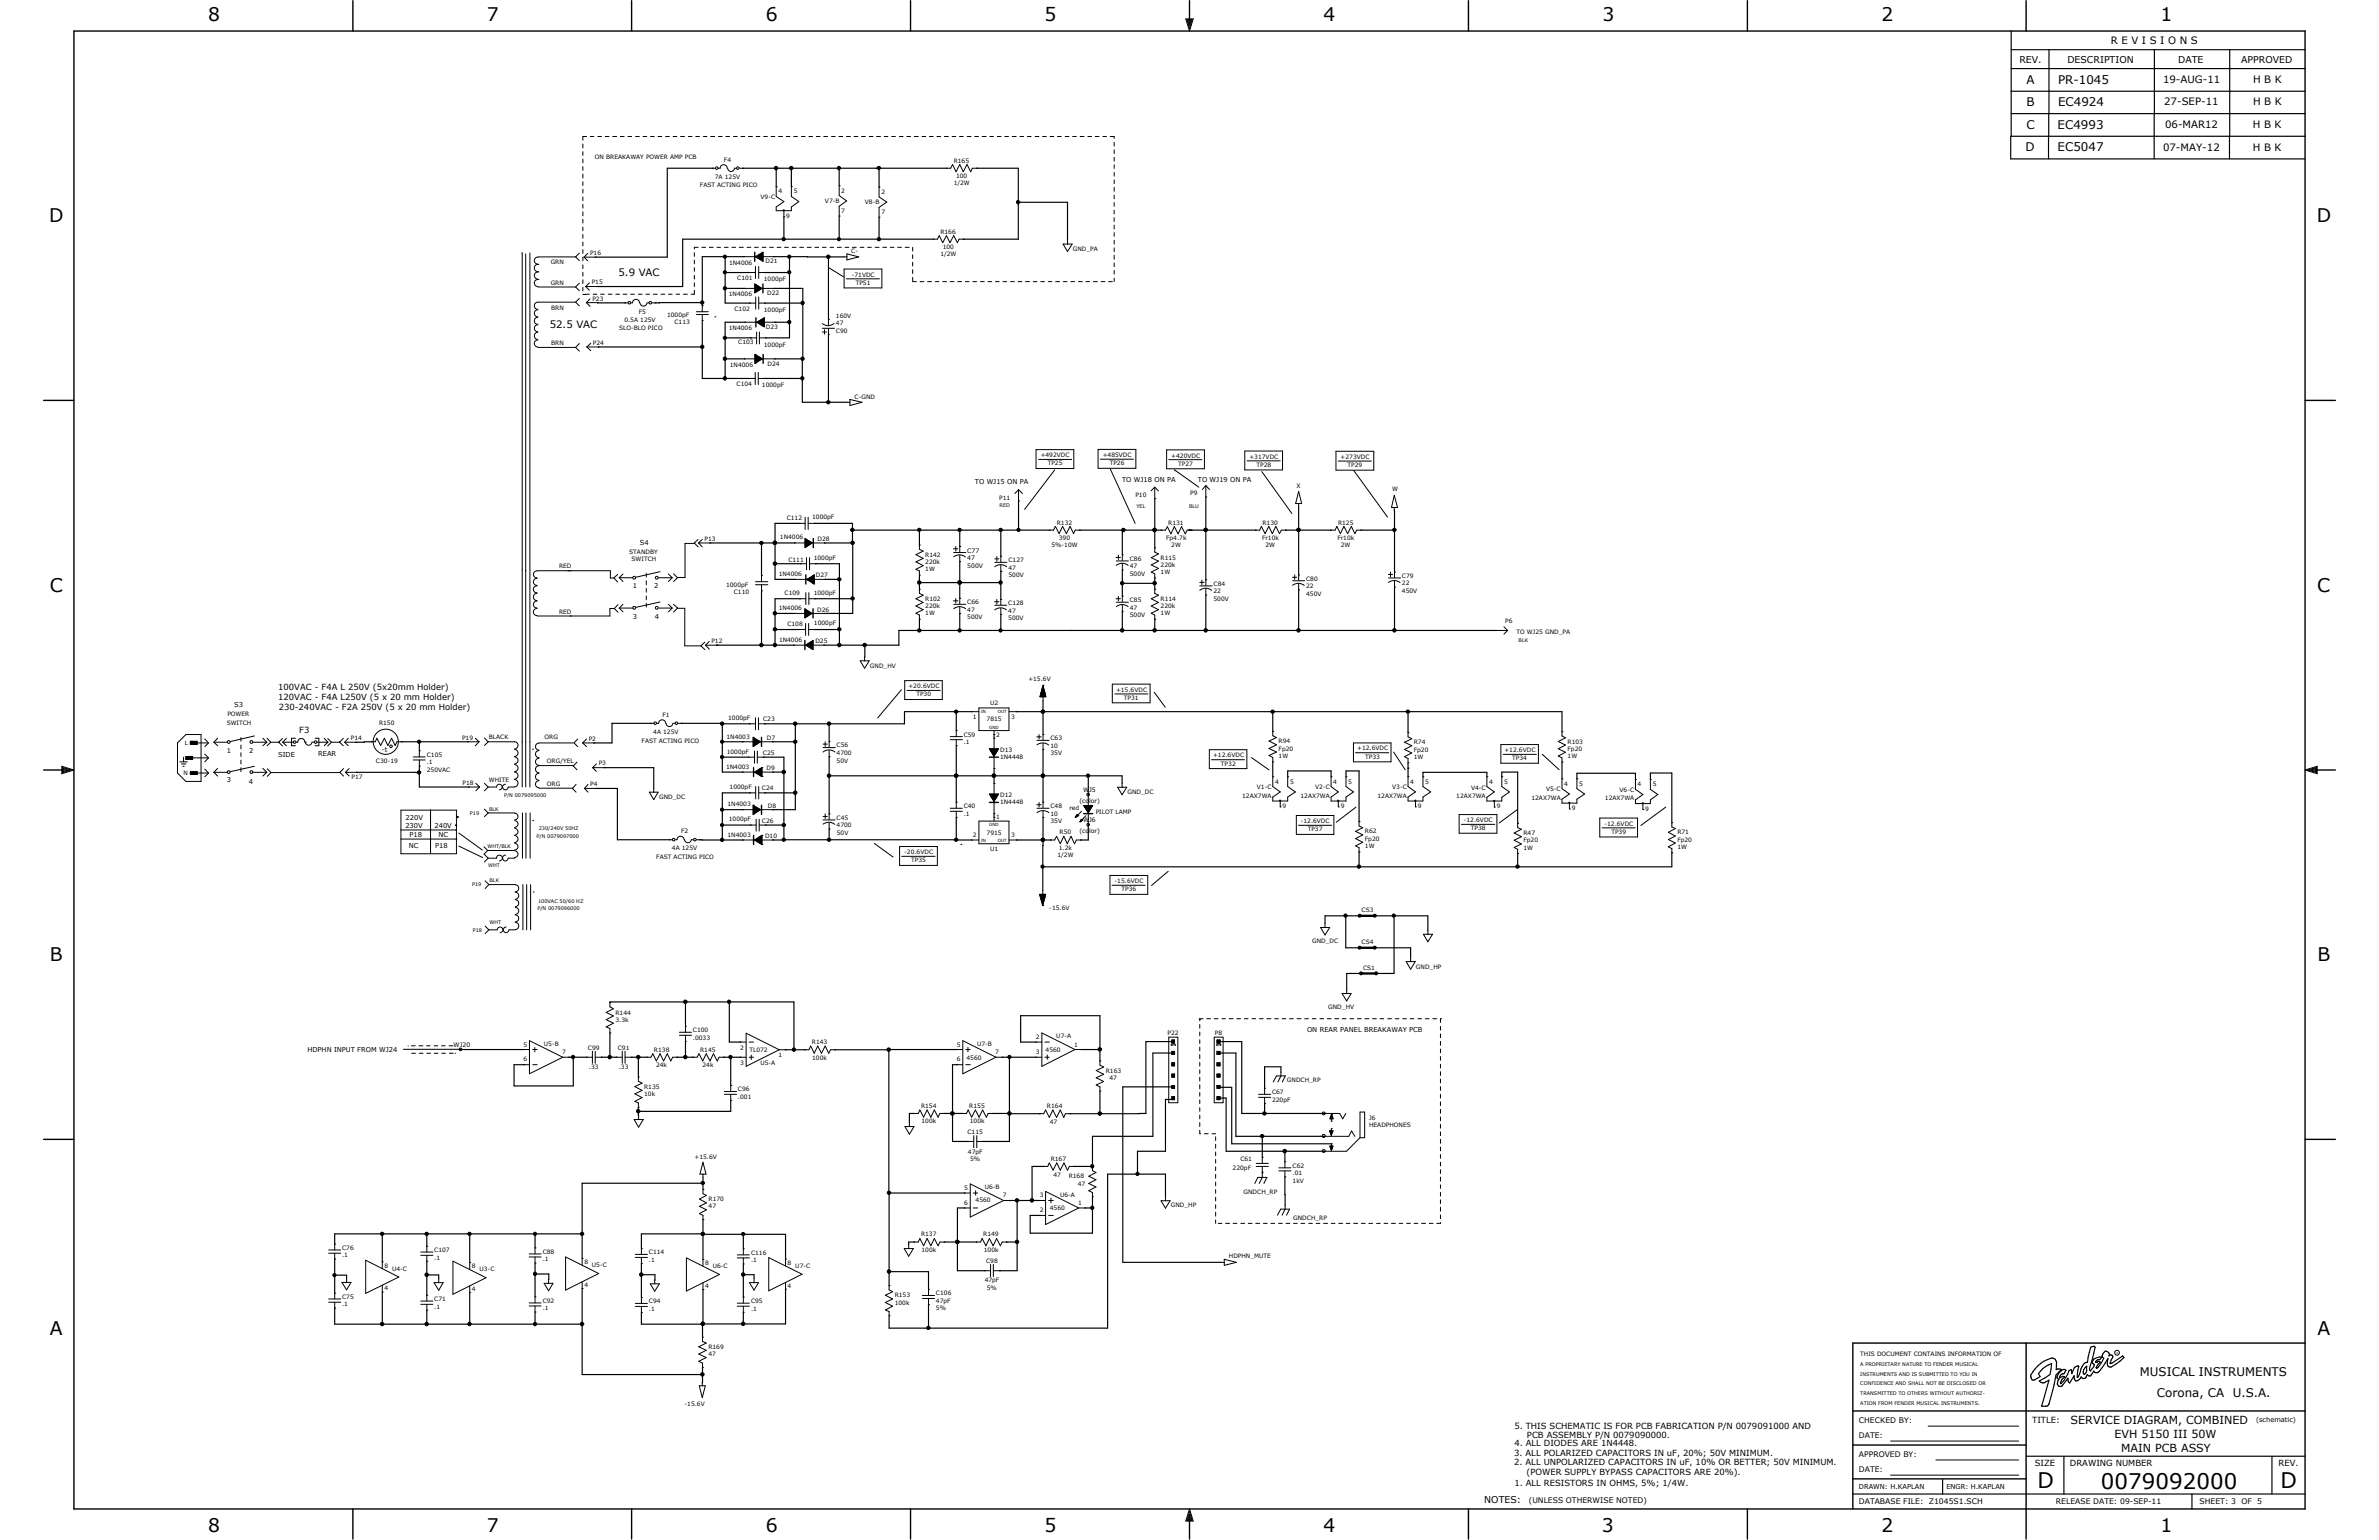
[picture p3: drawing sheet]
<svg xmlns="http://www.w3.org/2000/svg" width="432mm" height="279mm" viewBox="0 0 432 279" stroke-linecap="round" stroke-linejoin="round" font-family="sans-serif">
<defs><g id="words">
<g font-size="3.9">
<text x="369.8" y="270">D</text>
<text x="381.3" y="270.1">0079092000</text>
<text x="413.9" y="270">D</text>
</g>
<g font-size="3.4">
<text x="37.8" y="3.8">8</text>
<text x="88.4" y="3.8">7</text>
<text x="139" y="3.8">6</text>
<text x="189.6" y="3.8">5</text>
<text x="240.2" y="3.8">4</text>
<text x="290.9" y="3.8">3</text>
<text x="341.5" y="3.8">2</text>
<text x="392.1" y="3.8">1</text>
<text x="8.9" y="40.3">D</text>
<text x="420.5" y="40.3">D</text>
<text x="9" y="107.4">C</text>
<text x="420.6" y="107.4">C</text>
<text x="9.1" y="174.4">B</text>
<text x="420.6" y="174.4">B</text>
<text x="9.1" y="242.1">A</text>
<text x="420.6" y="242.1">A</text>
<text x="37.8" y="278">8</text>
<text x="88.4" y="278">7</text>
<text x="139" y="278">6</text>
<text x="189.6" y="278">5</text>
<text x="240.2" y="278">4</text>
<text x="290.7" y="278">3</text>
<text x="341.5" y="278">2</text>
<text x="392.1" y="278">1</text>
</g>
<g font-size="2.2">
<text x="367.8" y="15.2">A</text>
<text x="373.5" y="15.2">PR-1045</text>
<text x="367.8" y="23.4">C</text>
<text x="367.8" y="19.3">B</text>
<text x="373.5" y="23.4">EC4993</text>
<text x="373.5" y="19.3">EC4924</text>
<text x="367.7" y="27.5">D</text>
<text x="373.5" y="27.5">EC5047</text>
<text x="388.4" y="249.7">MUSICAL INSTRUMENTS</text>
<text x="391.5" y="253.4">Corona, CA</text>
<text x="405.2" y="253.4">U.S.A.</text>
</g>
<g font-size="2">
<text x="375.8" y="258.4">SERVICE DIAGRAM, COMBINED</text>
<text x="383.8" y="260.9">EVH 5150 III 50W</text>
<text x="385" y="263.4">MAIN PCB ASSY</text>
</g>
<g font-size="1.8">
<text x="383.1" y="8">R E V I S I O N S</text>
<text x="392.6" y="15.1">19-AUG-11</text>
<text x="408.9" y="15.1">H B K</text>
<text x="392.8" y="19.1">27-SEP-11</text>
<text x="393" y="23.3">06-MAR12</text>
<text x="408.9" y="23.3">H B K</text>
<text x="408.9" y="19.1">H B K</text>
<text x="392.6" y="27.3">07-MAY-12</text>
<text x="408.9" y="27.3">H B K</text>
<text x="112.3" y="50.1">5.9 VAC</text>
<text x="99.8" y="59.5">52.5 VAC</text>
</g>
<g font-size="1.7">
<text x="366.5" y="11.5">REV.</text>
<text x="375.2" y="11.5">DESCRIPTION</text>
<text x="395.4" y="11.5">DATE</text>
<text x="406.8" y="11.5">APPROVED</text>
<text x="269.4" y="272.7">NOTES:</text>
</g>
<g font-size="1.5">
<text x="50.5" y="125.3">100VAC - F4A L 250V (5x20mm Holder)</text>
<text x="50.5" y="127.1">120VAC - F4A L250V (5 x 20 mm Holder)</text>
<text x="50.6" y="128.8">230-240VAC - F2A 250V (5 x 20 mm Holder)</text>
<text x="54.3" y="133.1">F3</text>
<text x="274.9" y="259.2">5. THIS SCHEMATIC IS FOR PCB FABRICATION P/N 0079091000 AND</text>
<text x="274.9" y="262.4">4. ALL DIODES ARE 1N4448.</text>
<text x="277.2" y="260.8">PCB ASSEMBLY P/N 0079090000.</text>
<text x="368.9" y="258.2">TITLE:</text>
<text x="274.8" y="264.1">3. ALL POLARIZED CAPACITORS IN uF, 20%; 50V MINIMUM.</text>
<text x="274.8" y="265.9">2. ALL UNPOLARIZED CAPACITORS IN uF, 10% OR BETTER; 50V MINIMUM.</text>
<text x="274.9" y="269.7">1. ALL RESISTORS IN OHMS, 5%; 1/4W.</text>
<text x="277.1" y="267.6">(POWER SUPPLY BYPASS CAPACITORS ARE 20%).</text>
<text x="369.3" y="266">SIZE</text>
<text x="375.7" y="266">DRAWING NUMBER</text>
<text x="413.6" y="266">REV.</text>
</g>
<g font-size="1.4">
<text x="337.4" y="260.9">DATE:</text>
<text x="337.4" y="258.1">CHECKED BY:</text>
<text x="337.4" y="267">DATE:</text>
<text x="337.4" y="264.3">APPROVED BY:</text>
<text x="277.5" y="272.6">(UNLESS OTHERWISE NOTED)</text>
<text x="337.4" y="272.9">DATABASE FILE:</text>
<text x="350.1" y="272.9">Z1045S1.SCH</text>
<text x="373.2" y="272.9">RELEASE DATE: 09-SEP-11</text>
<text x="399.2" y="272.9">SHEET: 3</text>
<text x="406.8" y="272.9">OF</text>
<text x="409.7" y="272.9">5</text>
</g>
<g font-size="1.2">
<text x="177" y="87.8">TO WJ15 ON PA</text>
<text x="203.7" y="87.4">TO WJ18 ON PA</text>
<text x="217.4" y="87.5">TO WJ19 ON PA</text>
<text x="116.2" y="98.8">S4</text>
<text x="114.9" y="106.7">1</text>
<text x="118.7" y="106.7">2</text>
<text x="114.9" y="112.2">3</text>
<text x="118.8" y="112.2">4</text>
<text x="42.5" y="128.3">S3</text>
<text x="41.1" y="136.6">1</text>
<text x="45.3" y="136.6">2</text>
<text x="50.5" y="137.3">SIDE</text>
<text x="57.7" y="137.2">REAR</text>
<text x="69.3" y="136.4">-t</text>
<text x="41.1" y="141.9">3</text>
<text x="45.2" y="142.2">4</text>
<text x="73.6" y="148.8">220V</text>
<text x="73.6" y="150.2">230V</text>
<text x="74.2" y="153.9">NC</text>
<text x="74.3" y="151.9">P18</text>
<text x="78.9" y="150.2">240V</text>
<text x="79" y="153.9">P18</text>
<text x="79.6" y="151.9">NC</text>
<text x="55.8" y="190.9">HDPHN INPUT FROM WJ24</text>
<text x="237.2" y="187.3">ON REAR PANEL BREAKAWAY PCB</text>
<text x="409.5" y="258">(schematic)</text>
<text x="337.4" y="270.1">DRAWN: H.KAPLAN</text>
<text x="353.3" y="270.1">ENGR: H.KAPLAN</text>
</g>
<g font-size="1.1">
<text x="108" y="28.8">ON BREAKAWAY POWER AMP PCB</text>
<text x="131.4" y="29.4">F4</text>
<text x="173.1" y="29.5">R165</text>
<text x="127" y="34">FAST ACTING PICO</text>
<text x="129.8" y="32.4">7A 125V</text>
<text x="141.3" y="35.1">4</text>
<text x="144.1" y="35.1">5</text>
<text x="152.7" y="34.9">2</text>
<text x="160" y="35.1">2</text>
<text x="173.1" y="33.6">1/2W</text>
<text x="173.5" y="32.3">100</text>
<text x="138" y="36.2">V9-C</text>
<text x="142.7" y="39.6">9</text>
<text x="149.7" y="36.8">V7-B</text>
<text x="152.7" y="38.6">7</text>
<text x="157" y="37">V8-B</text>
<text x="160" y="38.8">7</text>
<text x="99.9" y="48">GRN</text>
<text x="107.1" y="46.3">P16</text>
<text x="138.9" y="47.8">D21</text>
<text x="154.5" y="45.9">C-</text>
<text x="170.7" y="42.4">R166</text>
<text x="170.7" y="46.5">1/2W</text>
<text x="171.1" y="45.2">100</text>
<text x="194.7" y="45.5">GND_PA</text>
<text x="99.9" y="51.6">GRN</text>
<text x="107.4" y="51.6">P15</text>
<text x="132.3" y="53.7">1N4006</text>
<text x="132.3" y="48">1N4006</text>
<text x="133.8" y="50.8">C101</text>
<text x="138.6" y="51">1000pF</text>
<text x="139.2" y="53.5">D22</text>
<text x="154.6" y="50.2">-71VDC</text>
<text x="155.3" y="51.7">TP51</text>
<text x="100" y="56.2">BRN</text>
<text x="107.5" y="54.5">P23</text>
<text x="112.4" y="59.9">SLO-BLO PICO</text>
<text x="113.3" y="58.3">0.5A 125V</text>
<text x="116" y="57">F5</text>
<text x="121.1" y="57.4">1000pF</text>
<text x="122.4" y="58.8">C113</text>
<text x="132.3" y="59.9">1N4006</text>
<text x="133.3" y="56.5">C102</text>
<text x="138.6" y="56.6">1000pF</text>
<text x="139" y="59.7">D23</text>
<text x="151.7" y="59">47</text>
<text x="151.7" y="57.6">160V</text>
<text x="100" y="62.6">BRN</text>
<text x="107.6" y="62.5">P24</text>
<text x="134" y="62.5">C103</text>
<text x="138.6" y="62.9">1000pF</text>
<text x="151.7" y="60.4">C90</text>
<text x="132.5" y="66.5">1N4006</text>
<text x="133.7" y="70.1">C104</text>
<text x="138.3" y="70.1">1000pF</text>
<text x="139.3" y="66.3">D24</text>
<text x="155.1" y="72.3">C-GND</text>
<text x="188.9" y="82.9">+492VDC</text>
<text x="200.2" y="82.9">+485VDC</text>
<text x="212.6" y="83">+420VDC</text>
<text x="226.8" y="83.2">+317VDC</text>
<text x="243.3" y="83.3">+273VDC</text>
<text x="190.2" y="84.4">TP25</text>
<text x="201.4" y="84.4">TP26</text>
<text x="213.9" y="84.5">TP27</text>
<text x="216" y="89.9">P9</text>
<text x="228" y="84.7">TP28</text>
<text x="235.3" y="88.5">X</text>
<text x="244.6" y="84.8">TP29</text>
<text x="252.7" y="89.1">W</text>
<text x="142.8" y="94.4">C112</text>
<text x="147.4" y="94.2">1000pF</text>
<text x="181.4" y="90.6">P11</text>
<text x="191.8" y="95.2">R132</text>
<text x="206.1" y="90.2">P10</text>
<text x="212" y="95.2">R131</text>
<text x="229.2" y="95.2">R130</text>
<text x="242.9" y="95.2">R125</text>
<text x="114.2" y="100.6">STANDBY</text>
<text x="114.6" y="101.8">SWITCH</text>
<text x="127.9" y="98.1">P13</text>
<text x="141.6" y="97.9">1N4006</text>
<text x="143.1" y="101.9">C111</text>
<text x="147.7" y="101.6">1000pF</text>
<text x="148.4" y="98.1">D28</text>
<text x="167.9" y="101">R142</text>
<text x="175.6" y="100.2">C77</text>
<text x="175.6" y="101.6">47</text>
<text x="190.8" y="99.3">5%-10W</text>
<text x="192.2" y="97.9">390</text>
<text x="205.1" y="101.7">C86</text>
<text x="210.7" y="101.6">R115</text>
<text x="211.7" y="98">Fp4.7k</text>
<text x="212.6" y="99.3">2W</text>
<text x="229.1" y="97.9">Fr10k</text>
<text x="229.7" y="99.3">2W</text>
<text x="242.7" y="97.9">Fr10k</text>
<text x="243.4" y="99.3">2W</text>
<text x="101.5" y="103.1">RED</text>
<text x="131.8" y="106.5">1000pF</text>
<text x="133.2" y="107.8">C110</text>
<text x="141.4" y="104.6">1N4006</text>
<text x="142.4" y="107.9">C109</text>
<text x="147.7" y="107.9">1000pF</text>
<text x="148.1" y="104.7">D27</text>
<text x="167.9" y="102.3">220k</text>
<text x="167.9" y="103.7">1W</text>
<text x="175.6" y="103">500V</text>
<text x="183" y="102">C127</text>
<text x="183" y="103.4">47</text>
<text x="183" y="104.7">500V</text>
<text x="205.1" y="103.1">47</text>
<text x="205.1" y="104.5">500V</text>
<text x="210.7" y="102.9">220k</text>
<text x="210.7" y="104.2">1W</text>
<text x="220.3" y="106.3">C84</text>
<text x="220.3" y="107.7">22</text>
<text x="237.1" y="105.4">C80</text>
<text x="237.1" y="106.7">22</text>
<text x="254.5" y="104.9">C79</text>
<text x="254.5" y="106.2">22</text>
<text x="254.5" y="107.6">450V</text>
<text x="101.5" y="111.3">RED</text>
<text x="141.4" y="110.7">1N4006</text>
<text x="142.9" y="113.6">C108</text>
<text x="147.7" y="113.4">1000pF</text>
<text x="148.3" y="111">D26</text>
<text x="167.9" y="109">R102</text>
<text x="167.9" y="110.3">220k</text>
<text x="167.9" y="111.6">1W</text>
<text x="175.6" y="109.6">C66</text>
<text x="175.6" y="111">47</text>
<text x="175.6" y="112.4">500V</text>
<text x="183" y="109.8">C128</text>
<text x="183" y="111.2">47</text>
<text x="183" y="112.6">500V</text>
<text x="205.1" y="109.3">C85</text>
<text x="205.1" y="110.6">47</text>
<text x="205.1" y="112">500V</text>
<text x="210.7" y="109">R114</text>
<text x="210.7" y="110.3">220k</text>
<text x="210.7" y="111.6">1W</text>
<text x="220.3" y="109">500V</text>
<text x="237.1" y="108.1">450V</text>
<text x="273.2" y="112.9">P6</text>
<text x="129.1" y="116.7">P12</text>
<text x="141.4" y="116.4">1N4006</text>
<text x="148" y="116.7">D25</text>
<text x="275.3" y="115">TO WJ25 GND_PA</text>
<text x="157.9" y="121.1">GND_HV</text>
<text x="164.9" y="124.8">+20.6VDC</text>
<text x="186.6" y="123.6">+15.6V</text>
<text x="202.6" y="125.5">+15.6VDC</text>
<text x="41.1" y="131.6">SWITCH</text>
<text x="41.3" y="129.9">POWER</text>
<text x="68.8" y="131.6">R150</text>
<text x="120.2" y="130.1">F1</text>
<text x="132.2" y="130.7">1000pF</text>
<text x="138.5" y="130.8">C23</text>
<text x="166.3" y="126.3">TP30</text>
<text x="176.6" y="130.5">1</text>
<text x="179.1" y="130.9">7815</text>
<text x="179.7" y="127.8">U2</text>
<text x="183.6" y="130.5">3</text>
<text x="204" y="127">TP31</text>
<text x="33.5" y="135.2">L</text>
<text x="63.7" y="134.2">P14</text>
<text x="77.5" y="137.3">C105</text>
<text x="83.9" y="134.2">P19</text>
<text x="88.7" y="134.2">BLACK</text>
<text x="98.8" y="134.1">ORG</text>
<text x="106.8" y="134.4">P2</text>
<text x="116.5" y="134.8">FAST ACTING PICO</text>
<text x="118.6" y="133.1">4A 125V</text>
<text x="131.9" y="134">1N4003</text>
<text x="131.9" y="136.8">1000pF</text>
<text x="138.5" y="137">C25</text>
<text x="139.2" y="134.3">D7</text>
<text x="151.8" y="135.6">C56</text>
<text x="151.8" y="137">4700</text>
<text x="174.9" y="133.6">C59</text>
<text x="174.9" y="135">.1</text>
<text x="180.8" y="133.8">2</text>
<text x="181.5" y="136.4">D13</text>
<text x="181.5" y="137.7">1N4448</text>
<text x="190.7" y="134.3">C63</text>
<text x="190.7" y="135.7">10</text>
<text x="190.7" y="137">35V</text>
<text x="220.2" y="137.4">+12.6VDC</text>
<text x="232.1" y="134.8">R94</text>
<text x="232.1" y="136.2">Fp20</text>
<text x="232.1" y="137.5">1W</text>
<text x="246.3" y="136.1">+12.6VDC</text>
<text x="247.8" y="137.6">TP33</text>
<text x="256.6" y="135">R74</text>
<text x="256.6" y="136.4">Fp20</text>
<text x="256.6" y="137.7">1W</text>
<text x="273" y="136.4">+12.6VDC</text>
<text x="274.5" y="137.9">TP34</text>
<text x="284.5" y="134.9">R103</text>
<text x="284.5" y="136.2">Fp20</text>
<text x="284.5" y="137.5">1W</text>
<text x="33.3" y="140.6">N</text>
<text x="63.8" y="141.4">P17</text>
<text x="68.2" y="138.5">C30-19</text>
<text x="77.5" y="138.7">.1</text>
<text x="77.5" y="140">250VAC</text>
<text x="83.9" y="142.4">P18</text>
<text x="88.7" y="141.8">WHITE</text>
<text x="99.3" y="138.5">ORG/YEL</text>
<text x="99.3" y="142.6">ORG</text>
<text x="107.1" y="142.6">P4</text>
<text x="108.7" y="138.9">P3</text>
<text x="131.8" y="139.4">1N4003</text>
<text x="132.4" y="143.1">1000pF</text>
<text x="138.3" y="143.4">C24</text>
<text x="139.1" y="139.8">D9</text>
<text x="151.8" y="138.5">50V</text>
<text x="196.6" y="143.6">WJ5</text>
<text x="221.6" y="138.9">TP32</text>
<text x="228.1" y="143.2">V1-C</text>
<text x="231.4" y="142.2">4</text>
<text x="234.1" y="142.2">5</text>
<text x="238.7" y="143.2">V2-C</text>
<text x="242" y="142.2">4</text>
<text x="244.7" y="142.2">5</text>
<text x="252.7" y="143.2">V3-C</text>
<text x="255.9" y="142.2">4</text>
<text x="258.7" y="142.2">5</text>
<text x="267" y="143.3">V4-C</text>
<text x="270.3" y="142.2">4</text>
<text x="273" y="142.2">5</text>
<text x="280.6" y="143.6">V5-C</text>
<text x="283.9" y="142.5">4</text>
<text x="286.6" y="142.5">5</text>
<text x="294" y="143.7">V6-C</text>
<text x="297.2" y="142.6">4</text>
<text x="300" y="142.6">5</text>
<text x="119.6" y="144.9">GND_DC</text>
<text x="132" y="146.2">1N4003</text>
<text x="132.3" y="149">1000pF</text>
<text x="138.3" y="149.3">C26</text>
<text x="139.4" y="146.6">D8</text>
<text x="151.8" y="148.7">C45</text>
<text x="174.9" y="146.6">C40</text>
<text x="174.9" y="148">.1</text>
<text x="180.8" y="148.5">1</text>
<text x="181.5" y="144.6">D12</text>
<text x="181.5" y="145.9">1N4448</text>
<text x="190.7" y="146.6">C48</text>
<text x="190.7" y="148">10</text>
<text x="190.7" y="149.4">35V</text>
<text x="194.1" y="146.9">red</text>
<text x="195.9" y="145.7">(color)</text>
<text x="196.6" y="149.1">WJ6</text>
<text x="198.9" y="147.6">PILOT LAMP</text>
<text x="204.6" y="144.1">GND_DC</text>
<text x="225.5" y="144.7">12AX7WA</text>
<text x="232.8" y="146.6">9</text>
<text x="236.1" y="144.7">12AX7WA</text>
<text x="236.1" y="149.3">-12.6VDC</text>
<text x="243.4" y="146.6">9</text>
<text x="250" y="144.7">12AX7WA</text>
<text x="257.3" y="146.6">9</text>
<text x="264.3" y="144.7">12AX7WA</text>
<text x="265.7" y="149.1">-12.6VDC</text>
<text x="271.7" y="146.6">9</text>
<text x="278" y="145.1">12AX7WA</text>
<text x="285.3" y="147">9</text>
<text x="291.2" y="149.8">-12.6VDC</text>
<text x="291.3" y="145.2">12AX7WA</text>
<text x="298.6" y="147.2">9</text>
<text x="119.1" y="155.8">FAST ACTING PICO</text>
<text x="122" y="154.3">4A 125V</text>
<text x="123.6" y="151.2">F2</text>
<text x="132" y="151.8">1N4003</text>
<text x="138.9" y="152.1">D10</text>
<text x="151.8" y="150.1">4700</text>
<text x="151.9" y="151.6">50V</text>
<text x="164.1" y="155">-20.6VDC</text>
<text x="176.6" y="151.8">2</text>
<text x="179.1" y="151.4">7915</text>
<text x="179.7" y="154.4">U1</text>
<text x="183.6" y="151.8">3</text>
<text x="191.9" y="155.5">1/2W</text>
<text x="192.2" y="154.1">1.2k</text>
<text x="192.3" y="151.4">R50</text>
<text x="195.9" y="151.2">(color)</text>
<text x="237.4" y="150.8">TP37</text>
<text x="247.7" y="151.2">R62</text>
<text x="247.7" y="152.5">Fp20</text>
<text x="247.7" y="153.8">1W</text>
<text x="267" y="150.6">TP38</text>
<text x="276.5" y="151.5">R47</text>
<text x="276.5" y="152.8">Fp20</text>
<text x="276.5" y="154.1">1W</text>
<text x="292.5" y="151.3">TP39</text>
<text x="304.5" y="151.4">R71</text>
<text x="304.5" y="152.7">Fp20</text>
<text x="304.5" y="154">1W</text>
<text x="165.4" y="156.5">TP35</text>
<text x="202.3" y="160.2">-15.6VDC</text>
<text x="203.6" y="161.7">TP36</text>
<text x="190.5" y="165.2">-15.6V</text>
<text x="247.1" y="165.4">CS3</text>
<text x="238.2" y="171">GND_DC</text>
<text x="247.1" y="171.3">CS4</text>
<text x="247.4" y="175.9">CS1</text>
<text x="257" y="175.7">GND_HP</text>
<text x="111.7" y="184.1">R144</text>
<text x="111.7" y="185.4">3.3k</text>
<text x="241.1" y="183">GND_HV</text>
<text x="82.3" y="189.9">WJ20</text>
<text x="95" y="189.9">5</text>
<text x="98.7" y="189.7">U5-B</text>
<text x="102" y="191.2">7</text>
<text x="106.7" y="190.5">C99</text>
<text x="112.1" y="190.5">C91</text>
<text x="118.7" y="190.8">R138</text>
<text x="125.8" y="187.2">C100</text>
<text x="125.8" y="188.6">.0033</text>
<text x="127.1" y="190.8">R145</text>
<text x="134.3" y="190.4">2</text>
<text x="136" y="190.9">TL072</text>
<text x="141.3" y="191.8">1</text>
<text x="147.4" y="189.4">R143</text>
<text x="173.7" y="189.9">5</text>
<text x="177.3" y="189.7">U7-B</text>
<text x="180.6" y="191.2">7</text>
<text x="188" y="191.2">3</text>
<text x="188" y="188.5">2</text>
<text x="189.8" y="190.9">4560</text>
<text x="191.7" y="188.3">U7-A</text>
<text x="195" y="189.9">1</text>
<text x="211.9" y="187.7">P22</text>
<text x="220.5" y="187.7">P8</text>
<text x="95" y="192.6">6</text>
<text x="106.9" y="194">.33</text>
<text x="112.3" y="194">.33</text>
<text x="116.9" y="197.5">R135</text>
<text x="119.1" y="193.6">24k</text>
<text x="127.5" y="193.6">24k</text>
<text x="133.9" y="198">C96</text>
<text x="134.3" y="193.2">3</text>
<text x="138" y="193.3">U5-A</text>
<text x="147.4" y="192.2">100k</text>
<text x="173.7" y="192.6">6</text>
<text x="175.4" y="192.2">4560</text>
<text x="200.7" y="194.6">R163</text>
<text x="201.4" y="195.9">47</text>
<text x="233.6" y="196.3">GNDCH_RP</text>
<text x="116.9" y="198.8">10k</text>
<text x="133.9" y="199.3">.001</text>
<text x="167.2" y="201">R154</text>
<text x="167.3" y="203.8">100k</text>
<text x="175.9" y="201">R155</text>
<text x="176" y="203.8">100k</text>
<text x="190" y="201">R164</text>
<text x="190.5" y="203.9">47</text>
<text x="230.9" y="198.5">C67</text>
<text x="230.9" y="199.9">220pF</text>
<text x="248.5" y="203.1">J6</text>
<text x="175.6" y="205.8">C115</text>
<text x="175.7" y="209.3">47pF</text>
<text x="248.5" y="204.5">HEADPHONES</text>
<text x="126.1" y="210.3">+15.6V</text>
<text x="175" y="215.9">5</text>
<text x="176.1" y="210.7">5%</text>
<text x="178.7" y="215.7">U6-B</text>
<text x="190.7" y="210.6">R167</text>
<text x="191.2" y="213.5">47</text>
<text x="194" y="213.7">R168</text>
<text x="195.6" y="215.2">47</text>
<text x="223.7" y="212.2">220pF</text>
<text x="225.1" y="210.7">C61</text>
<text x="234.6" y="211.9">C62</text>
<text x="234.6" y="213.2">.01</text>
<text x="234.6" y="214.6">1kV</text>
<text x="128.6" y="217.9">R170</text>
<text x="128.6" y="219.2">47</text>
<text x="175" y="218.6">6</text>
<text x="177.1" y="218.1">4560</text>
<text x="182" y="217.2">7</text>
<text x="188.7" y="217.2">3</text>
<text x="188.7" y="220">2</text>
<text x="190.5" y="219.5">4560</text>
<text x="192.4" y="217.1">U6-A</text>
<text x="195.7" y="218.6">1</text>
<text x="212.5" y="219">GND_HP</text>
<text x="225.7" y="216.7">GNDCH_RP</text>
<text x="234.7" y="221.3">GNDCH_RP</text>
<text x="62.1" y="226.8">C76</text>
<text x="78.8" y="227.2">C107</text>
<text x="98.5" y="227.5">C88</text>
<text x="117.8" y="227.5">C114</text>
<text x="136.3" y="227.6">C116</text>
<text x="167.2" y="224.3">R137</text>
<text x="167.3" y="227.1">100k</text>
<text x="178.5" y="224.3">R149</text>
<text x="178.6" y="227.1">100k</text>
<text x="62.1" y="228.1">.1</text>
<text x="69.8" y="230">8</text>
<text x="71.2" y="230.5">U4-C</text>
<text x="78.8" y="228.5">.1</text>
<text x="85.6" y="230.1">8</text>
<text x="87" y="230.7">U3-C</text>
<text x="98.5" y="228.8">.1</text>
<text x="106.1" y="229.4">8</text>
<text x="106.1" y="233.5">4</text>
<text x="107.4" y="229.9">U5-C</text>
<text x="117.8" y="228.9">.1</text>
<text x="128" y="229.6">8</text>
<text x="128" y="233.6">4</text>
<text x="129.4" y="230.1">U6-C</text>
<text x="136.3" y="229">.1</text>
<text x="143" y="229.5">8</text>
<text x="143" y="233.6">4</text>
<text x="144.4" y="230">U7-C</text>
<text x="178.7" y="232.7">47pF</text>
<text x="179" y="229.2">C98</text>
<text x="223.1" y="228.3">HDPHN_MUTE</text>
<text x="62.1" y="235.7">C75</text>
<text x="62.1" y="237">.1</text>
<text x="69.8" y="234.1">4</text>
<text x="78.8" y="236.1">C71</text>
<text x="78.8" y="237.4">.1</text>
<text x="85.6" y="234.2">4</text>
<text x="98.5" y="236.3">C92</text>
<text x="98.5" y="237.7">.1</text>
<text x="117.8" y="236.4">C94</text>
<text x="117.8" y="237.8">.1</text>
<text x="136.3" y="236.4">C95</text>
<text x="136.3" y="237.8">.1</text>
<text x="162.4" y="235.4">R153</text>
<text x="162.4" y="236.7">100k</text>
<text x="169.9" y="235">C106</text>
<text x="169.9" y="236.4">47pF</text>
<text x="169.9" y="237.7">5%</text>
<text x="179.1" y="234.1">5%</text>
<text x="128.6" y="244.7">R169</text>
<text x="337.7" y="246">THIS DOCUMENT CONTAINS INFORMATION OF</text>
<text x="128.6" y="246">47</text>
<text x="124.2" y="255.1">-15.6V</text>
</g>
<g font-size=".9">
<text x="181.4" y="91.9">RED</text>
<text x="206.3" y="92.2">YEL</text>
<text x="215.8" y="92.2">BLU</text>
<text x="275.6" y="116.5">BLK</text>
<text x="85.3" y="147.9">P19</text>
<text x="88.8" y="147.1">BLK</text>
<text x="91.5" y="144.6">P/N 0079095000</text>
<text x="88.5" y="153.8">WHT/BLK</text>
<text x="97.4" y="152">P/N 0079097000</text>
<text x="97.8" y="150.6">230/240V 50HZ</text>
<text x="85.7" y="160.7">P19</text>
<text x="88.6" y="157.4">WHT</text>
<text x="88.9" y="160.1">BLK</text>
<text x="88.9" y="167.7">WHT</text>
<text x="97.5" y="165.1">P/N 0079096000</text>
<text x="97.7" y="163.8">100VAC 50/60 HZ</text>
<text x="85.8" y="169.1">P18</text>
<text x="337.7" y="247.8">A PROPRIETARY NATURE TO FENDER MUSICAL</text>
<text x="337.7" y="251.3">CONFIDENCE AND SHALL NOT BE DISCLOSED OR</text>
<text x="337.7" y="249.6">INSTRUMENTS AND IS SUBMITTED TO YOU IN</text>
<text x="337.7" y="254.9">ATION FROM FENDER MUSICAL INSTRUMENTS.</text>
<text x="337.7" y="253.1">TRANSMITTED TO OTHERS WITHOUT AUTHORIZ-</text>
</g>
<g font-size=".8">
<text x="178.1" y="129.4">IN</text>
<text x="181.1" y="129.4">OUT</text>
<text x="179.5" y="132.3">GND</text>
<text x="179.5" y="149.9">GND</text>
<text x="178.1" y="152.7">IN</text>
<text x="181.1" y="152.7">OUT</text>
</g>
<text font-size=".5" x="384.2" y="245.7">R</text>
</g></defs>
<g fill="none" stroke="#000" stroke-width=".18">
<path d="M215.2 3.4h1.4l-.7 2.2zM215.4 3.6h1l-.5 1.6zM215.6 3.7h.6l-.3 .9zM105.8 26.1v.7M105.8 27.5v.7M105.8 28.9v.6M105.8 30.2v.7M105.8 31.6v.7M105.8 33v.7M105.8 34.3v.7M105.8 35.7v.7M105.8 37.1v.7"/>
<path d="M105.8 38.4v.8M105.8 39.8v.7M106.5 24.8h-.7v.6M107.1 24.8h.7M108.5 24.8h.7M109.9 24.8h.6M111.2 24.8h.7M112.6 24.8h.7M114 24.8h.6M115.4 24.8h.6M116.7 24.8h.7M118.1 24.8h.6"/>
<path d="M119.4 24.8h.7M120.8 24.8h.7M122.2 24.8h.7M123.5 24.8h.7M124.9 24.8h.7M126.3 24.8h.7M127.7 24.8h.6M129 24.8h.7M129.3 30.5h.1M129.3 30.5h.6M129.9 30.3h.4v.4h-.4zM130.4 24.8h.7"/>
<path d="M130.4 30.5h.3M130.7 30.5a.63 .63 0 0 1 .7-.6 .63 .63 0 0 1 .6 .6M131.7 24.8h.7M133.1 24.8h.7M133.3 30.5a.61 .61 0 0 1-.6 .6 .61 .61 0 0 1-.6-.6M133.4 30.5h.3M133.7 30.3h.4v.4h-.4zM134.2 30.5h.6M134.5 24.8h.7M134.8 30.5h.1M135.8 24.8h.8M137.2 24.8h.7"/>
<path d="M138.6 24.8h.7M140 24.8h.6M140.9 33.9h.1M140.9 33.9v1.7l1.4 1-1.4 .9v.7h2.7v-.7l1.4-.9-1.4-1v-1.7M141.3 24.8h.7M142.2 38.1h.1v.1h-.1zM142.3 39.3h.1M142.3 38.2v1.1M142.7 24.8h.7M143.6 33.9h.1M144.1 24.8h.6M145.5 24.8h.6"/>
<path d="M146.8 24.8h.7M148.2 24.8h.6M149.5 24.8h.7M150.9 24.8h.7M152.3 24.8h.7M152.3 33.7h.1M152.3 39.2h.1M152.3 33.7v1.8l1.4 .9-1.4 1v1.8M153.6 24.8h.7M155 24.8h.7M156.4 24.8h.7M157.8 24.8h.7"/>
<path d="M159.1 24.8h.7M159.6 34h.1M159.6 39.4h.1M159.6 34v1.7l1.4 1-1.4 .9v1.8M160.5 24.8h.7M161.8 24.8h.7M163.2 24.8h.7M164.6 24.8h.7M165.9 24.8h.8M167.3 24.8h.7M168.7 24.8h.7M170.1 24.8h.6"/>
<path d="M171.4 24.8h.7M171.8 30.5h.1M171.8 30.5h.8l.3-.7 .6 1.4 .7-1.4 .6 1.4 .7-1.4 .7 1.4 .3-.7h.7M172.8 24.8h.7M174.2 24.8h.6M175.6 24.8h.6M176.9 24.8h.7M177.2 30.5h.1M178.3 24.8h.7M179.7 24.8h.6M181 24.8h.7M182.4 24.8h.6"/>
<path d="M183.7 24.8h.7M185.1 24.8h.7M186.5 24.8h.7M187.9 24.8h.7M189.2 24.8h.7M190.6 24.8h.7M191.9 24.8h.7M193.3 24.8h.7M194.7 24.8h.7M196 24.8h.8M197.4 24.8h.7M198.8 24.8h.7"/>
<path d="M200.2 24.8h.6M201.5 24.8h.7v.3M202.2 25.8v.7M202.2 27.2v.7M202.2 28.5v.8M202.2 29.9v.7M202.2 31.3v.7M202.2 32.6v.7M202.2 34v.7M202.2 35.4v.7M202.2 36.7v.7M202.2 38.1v.7"/>
<path d="M202.2 39.5v.7M94.7 45.9l.1 96.9M95.4 46.1v96.7M96.2 45.9v96.9M97.6 46.7a.63 .63 0 0 0-.6 .6 .63 .63 0 0 0 .6 .6M97.6 48h.1M97.6 48a.66 .66 0 0 0-.6 .6 .66 .66 0 0 0 .6 .7M97.6 49.3h.1M97.6 49.4a.63 .63 0 0 0-.6 .6 .63 .63 0 0 0 .6 .6M97.6 50.7h.1M97.6 50.7a.63 .63 0 0 0-.6 .7 .63 .63 0 0 0 .6 .6M97.6 56.2a.63 .63 0 0 0-.6 .7 .63 .63 0 0 0 .6 .6"/>
<path d="M97.6 57.6a.63 .63 0 0 0-.6 .6 .63 .63 0 0 0 .6 .6M97.6 58.9a.63 .63 0 0 0-.6 .7 .63 .63 0 0 0 .6 .6M97.6 46.6h6.9M97.6 52.1h6.9M104.5 54.8h-6.9a.66 .66 0 0 0-.6 .7 .66 .66 0 0 0 .6 .6M104.5 52.1l.7 .6M104.5 46.6l.7 .7M104.5 54.8l.7 .7M105.2 51.4l-.7 .7M105.2 45.9l-.7 .7M105.2 54.1l-.7 .7M105.8 41.2v.7"/>
<path d="M105.8 42.5v.7M105.8 43.9v.7M105.8 45.3v.7M105.8 46.7v.6M105.8 48v.7M105.8 49.4v.7M105.8 50.8v.6M105.8 52.1v.7M105.8 53.4h.5M106 46.7h2M106 46.7l.7 .6M106.3 53.4h.7"/>
<path d="M106.3 52h2.1M106.3 52l.7 .7M106.4 54.9h2.1M106.4 54.9l.7 .7M106.7 46l-.7 .7M107 51.3l-.7 .7M107.1 54.2l-.7 .7M107.7 53.4h.6M108 46.7h.1M108.4 52h.1M108.5 54.9h.1M109 53.4h.7"/>
<path d="M110.4 53.4h.7M111.8 53.4h.6M113.1 53.4h.7M113.4 54.9h.1M113.4 54.9h.6M114.1 54.8h.3v.3h-.3zM114.5 53.4h.6M114.5 54.9h.3M114.8 54.9a.63 .63 0 0 1 .6-.6 .63 .63 0 0 1 .7 .6M115.9 53.4h.6M116.2 54.9a.64 .64 0 0 0 .6 .6 .64 .64 0 0 0 .6-.6M117.2 53.4h.7"/>
<path d="M117.5 54.9h.3M117.9 54.8h.3v.3h-.3zM118.3 54.9h.6M118.6 53.4h.7M118.9 54.9h.1M120 53.4h.6M121.3 53.4h.7M122.7 53.4h.7M124 53.4h.8M126 45.8v.7M126 47.2v.7M126 48.6v.6"/>
<path d="M126 50v.6M126 51.3v.7M126 52.7v.7h-.6M126.4 57.1h2.2M126.4 56.6h2.2M126.7 44.9h-.7v.3M127.4 44.9h.7M127.5 58.2h.1M127.5 55.5h.1M127.5 55.5v1.1M127.5 57.1v1.1M128.7 44.9h.8"/>
<path d="M129.8 57.5h.1M130.1 44.9h.7M131.5 44.9h.7M132.8 44.9h.7M134.2 44.9h.7M135 46.6h.1M135 46.6h5.4M135 52.3h.1M135 52.3h5.5M135.2 58.5h.1M135.2 58.5h5.4M135.6 44.9h.7"/>
<path d="M136.1 49.4h.1M136.1 55h.1M136.1 49.4h1M136.1 55h1.1M136.9 44.9h.7M137 52.1h1l-.1 .4M137 52.2h1.1M137 51.8h.5v1M137 52h.7M137 51.5l1.3 .8-1.3 .8zM137 53h.1M137 52.9h.4"/>
<path d="M137 52.8h.6M137 52.7h.8M137 52.5h1M137 52.4h1.3M137 51.7h.3M137 51.6h.1M137.1 51.6v1.4M137.1 48.3v2.2M137.2 53.9v2.2M137.2 46.6l1.3-.8v1.6zM137.2 46.5v.2h1.3M137.2 51.6v1.4"/>
<path d="M137.3 46.5h1.2M137.4 46.4v.3M137.4 51.7v1.2M137.4 58.5l1.3-.8v1.6zM137.5 58.5h1.2M137.5 46.8h1M137.6 46.3v.6M137.6 51.9v.8M137.6 58.3v.3M137.7 48.3v2.2M137.7 53.9v2.2M137.7 58.7h1"/>
<path d="M137.7 58.3h1M137.7 46.9h.8M137.7 46.2h.8M137.7 49.4h1.1M137.7 55h1.1M137.8 46.2v.7M137.8 52v.6M137.8 58.3v.4M137.9 46.1v.9h.6M138 46.1h.5M138 46v1.1M138 52.2v.3"/>
<path d="M138 58.1v.8M138.1 59h.6M138.1 47.2h.4M138.2 52.3v.1M138.2 58v1M138.2 58h.5M138.3 44.9h.7M138.3 57.9v1.2h.4M138.3 45.8v1.5h.2M138.4 57.8h.3M138.4 45.8h.1M138.5 46.4h-1v.4"/>
<path d="M138.5 45.9h-.3v1.3M138.5 57.8v1.3M138.6 57.7v1.5h.1M138.6 57.7h.1M138.7 58.4h-1.2v.1M138.7 58.1h-.8v.7h.8M138.8 49.4h.1M138.8 55h.1M139.7 44.9h.7M140.4 46.6h.1M140.5 52.3h.1M140.6 58.5h.1"/>
<path d="M141.1 44.9h.6M142.4 44.9h.7M143.8 44.9h.7M145.2 44.9h.6M146.5 44.9h.7M147.9 44.9h.7M149.3 44.9h.6M149.3 59.6h2.2M149.6 59.8v.8M150.4 58h.1M150.4 58v1.1M150.4 59.6v1.1"/>
<path d="M150.4 48.6l2.7 1.6M150.7 44.9h.6M151.4 58.7a1.59 1.59 0 0 1-2.1 0M152 44.9h.7M153.2 46.6h.5M153.2 48.8h6.9v3.4h-6.9zM153.4 44.9h.7M153.6 50.6h6M153.7 46.1l2.2 .5-2.2 .6zM154.7 44.9h.7M156.1 44.9h.7M157.5 44.9h.7"/>
<path d="M158.8 44.9h.8M160.2 44.9h.7M161.6 44.9h.7M162.9 44.9h.7M164.3 44.9h.7M165.7 44.9v.7M165.7 46.2v.7M165.7 47.6v.7M165.7 48.9v.7M165.7 50.3v.7M165.7 51.1h.6M167 51.1h.7"/>
<path d="M168.4 51.1h.7M169.4 43.4h.1M169.4 43.4h.7l.4-.6 .6 1.2 .7-1.2 .6 1.2 .7-1.2 .7 1.2 .3-.6h.7M169.8 51.1h.6M171.1 51.1h.7M172.5 51.1h.6M173.8 51.1h.7M174.8 43.4h.1M175.2 51.1h.7M176.6 51.1h.6M178 51.1h.6M179.3 51.1h.7"/>
<path d="M180.7 51.1h.7M182 51.1h.7M183.4 51.1h.7M184.8 51.1h.7M186.1 51.1h.8M187.5 51.1h.7M188.9 51.1h.7M190.3 51.1h.6M191.6 51.1h.7M193 44.3h1.6l-.8 1.3zM193 51.1h.7M193.8 43.6v.7"/>
<path d="M194.4 51.1h.6M195.7 51.1h.7M197.1 51.1h.7M198.5 51.1h.7M199.9 51.1h.6M201.2 51.1h.7M202.2 40.9v.6M202.2 42.2v.7M202.2 43.6v.7M202.2 45v.6M202.2 46.3v.7M202.2 47.7v.7"/>
<path d="M202.2 49.1v.6M202.2 50.5v.6M97.6 60.3a.66 .66 0 0 0-.6 .6 .66 .66 0 0 0 .6 .7M97.6 61.7a.63 .63 0 0 0-.6 .6 .63 .63 0 0 0 .6 .6M97.6 63h6.9M104.5 63l.7 .7M105.2 62.3l-.7 .7M106.5 62.9h2.1M106.5 62.9l.7 .7M107.2 62.3l-.7 .6M108.6 62.9h.1M135.1 65.1h.1"/>
<path d="M135.1 65.1h5.4M136 68.7h.1M136 68.7h1.1M136.2 61.3h.1M136.2 61.3h1.1M137 65.9h.1M137 64.3h.1M137 64.4h.2v1.4M137 64.8h.9v.6h-.9M137 64.3v1.6M137 64.3l1.3 .8M137 65.8h.3"/>
<path d="M137 65.7h.5M137 65.5h.7M137 65.2h1.2M137 65h1.1M137 64.7h.7M137 64.6h.5M137.1 64.3v1.6M137.1 67.6v2.2M137.3 60.2v2.2M137.4 64.5v1.2M137.5 64.6v1M137.6 64.7v.8"/>
<path d="M137.6 67.6v2.2M137.6 68.7h1.1M137.8 64.7v.7M137.8 61.3h1.1M137.8 60.2v2.2M138 64.9v.3M138.2 65v.2M138.3 65.1h.1M138.3 65.1l-1.3 .8M138.7 68.7h.1M138.9 61.3h.1M140.5 65.1h.1"/>
<path d="M149.3 60.2h.7M150.4 60.7h.1M153.7 73h.6M154.3 72.5l2.2 .5-2.2 .6zM126 98.5l.7 .7M126 98.5l-1.7 .1v6.2h-1.3M126.7 97.9l-.7 .6M126.8 98.5h2.1M126.8 98.5l.7 .7M127.5 97.9l-.7 .6M128.9 98.5h.1M144.2 98.5h.1"/>
<path d="M144.2 98.5h5.4M145.1 95h.1M145.1 95h1M146.1 93.9v2.2M146.1 97.7l1.3 .8-1.3 .9zM146.1 99.3h.1M146.1 99h.5M146.1 98.9h.8M146.1 98.8h.9M146.1 98.6h1.2M146.1 98.5h1.3M146.1 98.3h1.1"/>
<path d="M146.1 98.2h.9M146.1 98.1h.7M146.1 98h.4v1.1M146.1 97.8h.2v1.4M146.4 97.9v1.2h-.3M146.6 98v1M146.7 95h1.1M146.7 93.9v2.2M146.8 98.1v.8M146.9 98.2v.6M147.1 98.3v.4M147.2 98.4v.2"/>
<path d="M147.4 98.5h.1M147.8 95h.1M149.6 98.5h.1M166.9 98.9h.1M166.9 98.9v.8l.7 .3-1.4 .6 1.4 .7-1.4 .6 1.4 .7-1.4 .7 .7 .3v.8M173.1 99.6h.8M173.5 99.1v.9M174.2 99.1h.1M174.2 99.1v1.1M184.9 90.9h.1M184.9 88.9v2M184.9 88.9l-.7 .6"/>
<path d="M184.9 88.9l.7 .6M188 81.6h6.9v3.4h-6.9zM188.5 83.4h6M190.5 96.2h.1M190.5 96.2h.7l.4-.7 .6 1.3 .7-1.3 .6 1.3 .7-1.3 .7 1.3 .3-.6h.8M191.4 85.3l-5.4 7.1M196 96.2h.1M199.3 81.5h6.9v3.5h-6.9zM199.7 83.3h6M201.5 85l4.5 10M209.6 99.4h.1M209.6 90.5h.1"/>
<path d="M209.6 88.4v2.1M209.6 99.4v.8l.7 .3-1.3 .7 1.3 .6-1.3 .7 1.3 .6-1.3 .7 .6 .3v.8M209.6 88.4l-.7 .7M209.6 88.4l.7 .7M210.7 96.2h.1M210.7 96.2h.8l.4-.7 .6 1.4 .6-1.4 .7 1.4 .7-1.4 .6 1.4 .4-.7h.7M211.8 81.6h6.8v3.4h-6.8zM212.1 83.4h6M213.2 85.3l4.4 3.1M216.2 96.2h.1M218.9 90.2h.1M218.9 88.1v2.1"/>
<path d="M218.9 88.1l-.7 .7M218.9 88.1l.6 .7M225.9 81.8h6.9v3.5h-6.9zM226.4 83.6h6M227.9 96.2h.1M227.9 96.2h.7l.3-.7 .7 1.3 .7-1.3 .6 1.3 .7-1.3 .6 1.3 .4-.6h.7M229 85.6l5.5 7.6M233.3 96.2h.1M235.7 91.4v.5M235.7 89.2l.6 2.2h-1.1zM241.5 96.2h.1M241.5 96.2h.8l.4-.7 .6 1.3 .6-1.3 .7 1.3 .7-1.3 .6 1.3 .4-.6h.7"/>
<path d="M242.5 81.9h6.8v3.4h-6.8zM242.9 83.7h6M245.7 85.3l6.1 8.5M247 96.2h.1M253.1 92.1v.5M253.1 89.9l.6 2.2h-1.1zM97.5 103.6a.62 .62 0 0 0-.7 .6 .62 .62 0 0 0 .7 .6M97.5 104.9a.62 .62 0 0 0-.7 .6 .62 .62 0 0 0 .7 .7M97.5 106.3a.62 .62 0 0 0-.7 .6 .62 .62 0 0 0 .7 .6M97.5 107.7a.66 .66 0 0 0-.7 .6 .66 .66 0 0 0 .7 .7v-.1M97.5 109.1a.62 .62 0 0 0-.7 .5 .62 .62 0 0 0 .7 .7M97.5 110.4a.62 .62 0 0 0-.7 .6 .62 .62 0 0 0 .7 .6"/>
<path d="M97.5 103.5h13.3v1.4M103.5 111.7v.1M110.8 104.9h.6M111.4 104.9l.7 .7M111.5 110.4h-.8v1.4h-13.2M112.1 104.2l-.7 .7M112.2 109.7l-.7 .7 .7 .7M112.4 104.8l.7 .7M112.4 104.8h2.5M112.4 110.3l.7 .7M112.4 110.3h2.5M113.1 104.1l-.7 .7"/>
<path d="M113.1 109.6l-.7 .7M117.3 104v.7M117.3 105.4v.7M117.3 106.8v.6M117.3 108.1v.7M117.3 109.5v.7M119.5 104.8h2.5M119.5 110.3h2.5M119.8 103.7l-4.4 1M119.8 109.2l-4.4 1M121.3 109.6l.7 .7M121.3 104.1l.7 .7"/>
<path d="M122 110.3l-.7 .7M122 104.8l-.7 .7M122.3 109.6l.7 .7-.7 .7M122.3 104.1l.7 .7-.7 .7M122.9 110.3l1.4 .1v6.8h2.9M127.2 117.2l.7 .7M127.9 116.5l-.7 .7M128.1 117.1h2M128.1 117.1l.6 .7M128.7 116.4l-.6 .7M130.1 117.1h.1M137.1 106.1h2.3"/>
<path d="M137.1 105.5h2.3M138.2 107.2h.1M138.2 104.4h.1M138.2 104.4v1.1M138.2 106.1v1.1M144.1 117.1h.1M144.1 117.1h5.4M144.1 111.3h.1M144.1 111.3h5.5M144.2 105.1h.1M144.2 105.1h5.5M145.1 114.2h.1"/>
<path d="M145.1 114.2h1.1M145.2 108.6h.1M145.2 108.6h1.1M145.3 102.3h.1M145.3 102.3h1.1M146.1 111.8h.5M146.1 110.5v1.6M146.1 110.4l1.3 .9-1.3 .8zM146.1 112.1h.1M146.1 111.9h.3M146.1 111.6h.8M146.1 111.3h1.2"/>
<path d="M146.1 111.2h1.2M146.1 111.1h.9M146.1 111h.8M146.1 110.8h.5M146.1 110.7h.2M146.2 113.1v2.2M146.3 117.1h.1M146.3 107.5v2.2M146.3 110.6v1.4M146.3 117.1l1.3-.9v1.7zM146.3 117.1h1.3M146.4 101.2v2.2"/>
<path d="M146.4 110.7v1.2M146.4 116.9v.2M146.4 117h1.2M146.5 105.1l1.3-.8v1.7zM146.5 105.1v.1h1.3M146.5 110.8v1M146.5 116.8v.4h1.1M146.6 116.8h1M146.6 105v.3M146.6 110.8v.9M146.6 116.8v.5M146.7 105.3h1.1"/>
<path d="M146.8 113.1v2.2M146.8 114.2h1.1M146.8 108.6h1.1M146.8 104.9v.5M146.8 107.5v2.2M146.8 111v.7M146.8 116.7v.7h.8M146.9 104.9h.9M146.9 116.7h.7M146.9 101.2v2.2M146.9 104.8v.7M146.9 111v.5"/>
<path d="M146.9 116.6v.9M146.9 102.3h1.1M147 105.5h.8M147 117.5h.6M147 104.8h.8M147 116.5h.6M147.1 104.7v.8M147.1 111.1v.4h-1M147.1 116.5v1.1M147.2 105.6h.6M147.2 117.6h.4M147.2 104.7v.9"/>
<path d="M147.2 111.2v.2M147.2 116.4v1.2M147.3 104.6h.5M147.3 116.4h.3M147.4 111.3h.1M147.4 104.6v1.1M147.4 116.4v1.3M147.4 105.7h.4M147.4 117.8h.2M147.5 116.2v1.6M147.5 116.3h.1M147.6 104.4v1.5"/>
<path d="M147.7 105.9h.1M147.7 104.4h.1M147.7 104.3v1.7M147.8 104.5h-.3v1.3M147.9 114.2h.1M147.9 108.6h.1M148 102.3h.1M149.5 117.1h.1M149.6 111.3h.1M149.7 105.1h.1M156.1 119.9h1.7l-.9 1.3zM156.9 119.2v.7"/>
<path d="M166.9 104.4h.1M166.9 106.9h.1M166.9 112.4h.1M166.9 106.9v.8l.7 .3-1.4 .6 1.4 .7-1.4 .6 1.4 .7-1.4 .7 .7 .3v.8M173.1 109h.8M173.1 110.4a1.72 1.72 0 0 1 2.2 0M173.1 101a1.74 1.74 0 0 1 2.1 0M173.1 109.6h2.2M173.1 100.2h2.2M173.5 108.6v.8M174.2 108.5h.1M174.2 111.3h.1"/>
<path d="M174.2 101.9h.1M174.2 100.8v1.1M174.2 108.5v1.1M174.2 110.2v1.1M180.5 109.2h.8M180.6 102.8a1.72 1.72 0 0 1 2.1 0M180.6 110.7a1.66 1.66 0 0 1 2.1 0M180.6 102h2.2M180.6 101.4h.7M180.6 109.8h2.1M180.9 101v.8M180.9 108.8v.8"/>
<path d="M181.7 100.9h.1M181.7 103.7h.1M181.7 108.8h.1M181.7 111.5h.1M181.7 100.9v1M181.7 102.6v1.1M181.7 108.8v1M181.7 110.4v1.1M202.6 101.1h.8M202.6 108.6h.8M202.6 102.6a1.72 1.72 0 0 1 2.2 0M202.6 110.1a1.72 1.72 0 0 1 2.2 0"/>
<path d="M202.6 101.8h2.2M202.6 109.3h2.2M203 100.7v.8M203 108.2v.8M203.7 100.7h.1M203.7 103.4h.1M203.7 108.2h.1M203.7 110.9h.1M203.7 100.7v1M203.7 102.3v1.1M203.7 108.2v1M203.7 109.8v1.1"/>
<path d="M209.6 104.9h.1M209.6 106.9h.1M209.6 112.4h.1M209.6 106.9v.8l.7 .3-1.3 .6 1.3 .7-1.3 .6 1.3 .7-1.3 .7 .6 .3v.8M217.8 107.1a1.72 1.72 0 0 1 2.1 0M217.8 106.3h2.2M217.8 105.7h.8M218.1 105.2v.9M218.9 105.2h.1M218.9 108h.1M218.9 105.2v1M218.9 106.8v1.2"/>
<path d="M234.6 106.2a1.74 1.74 0 0 1 2.1 0M234.6 105.4h2.2M234.6 104.7h.8M235 104.3v.8M235.7 104.3h.1M235.7 107h.1M235.7 104.3v1M235.7 105.9v1.1M252 105.7a1.74 1.74 0 0 1 2.1 0M252 104.9h2.2M252 104.2h.8M252.4 103.8v.8"/>
<path d="M253.1 103.8h.1M253.1 106.5h.1M253.1 103.8v1M253.1 105.4v1.1M271.6 114.4h.1M271.6 114.4h2M273 113.7l.6 .7M273.6 114.4l-.6 .7M11.2 139l2.2 .7-2.2 .7zM11.3 139.2l1.7 .5-1.7 .5zM11.5 139.4l.9 .3-.9 .3zM32.2 134.8l1.5-1.5h2.8v8.5h-2.8l-1.5-1.5z"/>
<path d="M32.6 138.2h1.4M32.9 138.6h.8M33.2 139h.2M33.3 137.4v.8M33.7 137.5h4.1M33.7 137.2h1.3v.6h-1.3zM33.7 137.6h1.3M33.7 137.3h1.3M34 137.2v.6M34.1 137.2v.6M34.2 137.2v.6M34.3 137.2v.6"/>
<path d="M34.5 137.2v.6M34.5 134.7l3.2 .1M34.5 134.5h1.3v.5h-1.3zM34.5 140h1.3v.5h-1.3zM34.5 134.9h1.3M34.5 134.6h1.3M34.6 134.5v.5M34.6 137.2v.6M34.6 140v.5M34.8 134.5v.5M34.8 137.2v.6M34.8 140v.5"/>
<path d="M34.9 134.5v.5M34.9 137.2v.6M34.9 140v.5M35 134.5v.5M35 140v.5M35.1 134.5v.5M35.1 140v.5M35.3 134.5v.5M35.3 140v.5M35.4 134.5v.5M35.4 140v.5M35.6 134.5v.5"/>
<path d="M35.6 140v.5M35.7 134.5v.5M35.7 140v.5M37.2 136.8l.6 .7M37.2 134.1l.6 .7-.6 .7M37.2 139.5l.6 .8M37.8 137.5l-.6 .7M38.8 134.7l.7 .6M38.8 134.7h2.5M39.5 133.9l-.7 .8M39.5 139.4l-.7 .7M43.7 133.8v.7"/>
<path d="M43.7 135.2v.6M43.7 136.6v.6M43.7 137.9v.7M43.7 139.3v.7M45.9 134.7h2.5M46.2 133.5l-4.4 1M46.2 139l-4.4 1M47.7 139.4l.7 .7M47.7 133.9l.7 .8M48.4 134.7l-.7 .6M48.5 133.9l.6 .8-.6 .6M48.5 139.5l.7 .7-.7 .6"/>
<path d="M49.2 134.7h1.4M50.6 134.7h.1M50.6 134.7l.7 .6M51.3 134l-.7 .7M51.3 134.7h1.9M51.3 134.7l.7 .6M52 133.9l-.7 .8M53.3 134.5h.3v.3h-.3zM53.6 133.9h-.7v1.4h.7M53.8 134.7h.2M55.3 134.6a.62 .62 0 0 0-.6-.6 .62 .62 0 0 0-.6 .7M55.4 134.7h.1"/>
<path d="M56.6 134.6a.61 .61 0 0 1-.6 .6 .61 .61 0 0 1-.6-.6M56.8 134.7h.3M57.1 134.5h.4v.3h-.4zM57.2 133.9h.7v1.4h-.7M57.6 134.7h1.9M58.8 133.9l.7 .8M59.5 134l.7 .7M59.5 134.7l-.7 .6M60.2 134.7h1.4M60.2 134.7l-.7 .6M61.6 134.7l.7 .6M61.6 134.6v.1"/>
<path d="M62.3 133.9l-.7 .8M62.4 139.4l-.7 .7 .7 .7M62.6 134.7h2M62.6 134.7l.6 .6M63.2 133.9l-.6 .8M63.4 139.4l-.7 .7M64.6 134.7h.1M67.4 134.6h.1M67.4 134.6h.7l.3-.7 .7 1.4 .7-1.4 .6 1.4 .7-1.4 .6 1.4 .4-.7h.7M70.8 135.2h.3v.4h-.3zM72.8 134.6h.1M75 137.3h2.2"/>
<path d="M75 137.9h2.2M76.1 136.2h.1M76.1 139h.1M76.1 136.2v1.1M76.1 137.9v1.1M84.9 134.6h.1M84.9 134.6h2.1M86.3 133.9l.7 .7M87 134.6l-.7 .7M87.9 133.9l.7 .7M88.6 134.6h4.8a.66 .66 0 0 1 .6 .6 .66 .66 0 0 1-.6 .7M88.6 134.6l-.7 .7"/>
<path d="M93.4 136a.63 .63 0 0 1 .6 .6 .63 .63 0 0 1-.6 .6M93.4 137.3a.63 .63 0 0 1 .6 .7 .63 .63 0 0 1-.6 .6M93.4 138.7a.63 .63 0 0 1 .6 .7 .63 .63 0 0 1-.6 .6M96.6 135.9h.1M97.8 134.8a.63 .63 0 0 0-.6 .7 .63 .63 0 0 0 .6 .6M97.8 136.2a.63 .63 0 0 0-.6 .6 .63 .63 0 0 0 .6 .7M97.8 137.6a.63 .63 0 0 0-.6 .6 .63 .63 0 0 0 .6 .7M97.8 138.9a.63 .63 0 0 0-.6 .7 .63 .63 0 0 0 .6 .6M97.8 134.8h6.2M97.8 138.9h6.2M104.7 138.3l-.6 .7 .6 .7M104.9 134.1l-.7 .7 .7 .7"/>
<path d="M105.7 134.8h2.1M105.7 134.8l.8 .7M106.5 134.1l-.8 .7M107.6 139.3h2M107.6 139.3l.6 .7M107.8 134.8h.1M108.2 138.6l-.6 .7M109.6 139.3h.1M118.2 131.2h.1M118.2 131.2h.5M118.8 131h.3v.4h-.3zM119.3 131.2h.2a.63 .63 0 0 1 .7-.6 .63 .63 0 0 1 .6 .6"/>
<path d="M122.1 131.2a.61 .61 0 0 1-.6 .6 .61 .61 0 0 1-.6-.6M122.3 131.2h.2M122.6 131h.3v.4h-.3zM123.1 131.2h.5M123.6 131.2h.1M134.8 134.6h.1M134.8 134.6h5.5M135.8 137.4h.1M135.8 137.4h1.1M136 131.3h.1M136 131.3h1.1M136.7 135.4h.1"/>
<path d="M136.7 133.8h.1M136.7 134.7h1.1M136.7 134.2h.7v.8h-.7M136.7 134.9h.9M136.7 135.3h.2M136.7 133.9h.2v1.4M136.7 133.8v1.6M136.7 133.8l1.3 .8-1.3 .8M136.7 135.2h.4M136.7 134.5h1.1M136.7 134.3h.9M136.7 134.1h.4"/>
<path d="M136.8 133.9v1.4M136.9 136.3v2.2M137.1 134v1.2M137.1 140v.2M137.1 130.2v2.2M137.2 140h1.1M137.2 134.1v1M137.2 139.9v.4M137.4 139.8v.5M137.4 139.8h.9M137.5 137.4h1.1M137.5 136.3v2.2"/>
<path d="M137.5 134.3v.6M137.5 139.7v.7M137.6 134.4v.4M137.7 131.3h1.1M137.7 130.2v2.2M137.8 134.5v.2M137.8 139.5v1.1M137.8 139.5h.5M137.9 134.5v.2M137.9 139.5v1.2M138 139.4v1.4h.3M138.1 139.4h.2"/>
<path d="M138.2 139.3v1.5M138.3 139.3h.1M138.3 139.7h-.7v.8h.7M138.3 139.3v1.6M138.3 139.3l-1.3 .8 1.3 .8M138.6 137.4h.1M138.8 131.3h.1M140.3 134.6h.1M149.4 136.4a1.72 1.72 0 0 1 2.2 0M149.4 135.6h2.2M149.4 135h.8M149.8 134.6v.8"/>
<path d="M150.5 134.5h.1M150.5 137.3h.1M150.5 134.5v1.1M150.5 136.2v1.1M163.6 125.1l-4.3 5.2M164.2 123.5h6.8v3.4h-6.8zM164.6 125.3h6M172.5 134.2h2.2M172.5 133.6h2.2M173.6 132.5h.1M173.6 135.3h.1M173.6 132.5v1.1"/>
<path d="M173.6 134.2v1.1M176.3 129.1h.1M176.3 129.1h1.4M177.7 128.4h5.4v4.1h-5.4zM179.6 135.8h1.6l-.8 1.4zM179.7 135.8v.2h1.5M179.7 136.1h1.4M179.8 135.8v.4M179.9 136.4h1M179.9 135.8v.6M180 136.5h.8M180 135.8v.8"/>
<path d="M180.2 135.8v1.1M180.2 136.8h.4M180.3 136.9h.3M180.3 135.8v1.3h.2M180.4 133.3h.1M180.4 133.9h.1M180.4 139.4h.1M180.4 132.5v.8M180.4 133.9v5.5M180.5 135.8v1.3M180.6 135.8v1.1M180.8 135.8v.9h-.7"/>
<path d="M180.9 135.8v.6M181 135.8v.4h-1.2M181.1 135.8v.2M183.1 129.1h1.4M184.5 129.1h.1M188.2 133.7h.8M188.2 135.1a1.74 1.74 0 0 1 2.1 .1M188.2 134.3h2.2M188.6 133.3v.8M188.8 126.3h1M188.8 126.2v.2M188.8 126.1h1"/>
<path d="M188.9 126h.8M188.9 125.9h.8M188.9 125.7h.8M188.9 125.6v.8M189 125.6h.7v.8M189 125.4h.6M189.1 125.1v1.3M189.1 125.3h.5M189.1 125.2h.4M189.1 125h.3M189.1 124.9h.3M189.2 124.8h.2"/>
<path d="M189.2 124.5v1.9M189.3 124.6h.1M189.3 124.5h.1M189.3 133.3h.1M189.3 136h.1M189.3 124.3h.1M189.3 125.7v1.4M189.3 133.3v.9M189.3 134.8v1.2M189.3 124.3l.5 2.1h-1zM189.4 124.5v1.9M189.5 125.1v1.3"/>
<path d="M189.8 126.1v.3M201.9 124.1h6.8v3.4h-6.8zM202.4 125.9h6M209.5 125.6l2 2.7M219.5 136h6.8v3.4h-6.8zM219.9 137.8h6M227.2 137.5l3.1 2.2M231 132.7h.1M231 138.2h.1M231 132.7v.8l.7 .3-1.4 .7 1.4 .6-1.4 .7 1.4 .6-1.4 .7 .7 .3v.8M245.7 134.8h6.8v3.4h-6.8zM246 136.6h6.1"/>
<path d="M252.9 136.4l2.2 3.3M255.6 132.9h.1M255.6 138.4h.1M255.6 132.9v.8l.6 .3-1.3 .7 1.3 .6-1.3 .7 1.3 .6-1.3 .7 .7 .3v.8M272.4 135.1h6.8v3.4h-6.8zM272.8 136.9h6M280 136.9l3 2.8M283.5 132.8h.1M283.5 138.3h.1M283.5 132.8v.7l.6 .4-1.3 .6 1.3 .7-1.3 .6 1.3 .7-1.3 .7 .7 .3v.8M418.4 139.7l2.2-.7v1.4zM418.8 139.7l1.7-.5v1z"/>
<path d="M419.4 139.7l.9-.3v.6zM34.5 140.4h1.3M34.5 140.2h1.3M34.5 140.1h1.3M35.2 140.3h2.6M37.8 140.3l-.6 .6M38.8 140.1l.7 .7M38.8 140.1h2.5M45.9 140.1h2.5M48.4 140.1l-.7 .7M49.2 140.2h12.5M62.7 140.1h2"/>
<path d="M62.7 140.1l.7 .7M64.7 140.1h.1M72.7 150.6l10.1 .1M72.7 152.2h10.1M72.8 147h10v7.9h-10zM78.1 146.9v7.9M82.7 149.7l.2 .1zM82.8 152.2h.1M82.9 148.1h.2v.2h-.2zM83.3 151.1l4.2 3.1M83.3 153.5l4.3 2.1M85 142.8h.1"/>
<path d="M85 142.8h2M86.4 142.1l.6 .7M87 142.8l-.6 .7M87.8 153.6l.7 .7-.7 .7M87.9 142.1l.7 .7M87.9 155l.7 .7M87.9 146.8l.7 .7M88.1 159.8l.6 .7M88.6 154.3h4.7M88.6 155.7h1.5a.53 .53 0 0 1 .5-.5 .53 .53 0 0 1 .6 .5 .53 .53 0 0 1-.6 .5M88.6 142.8l-.7 .7M88.6 142.8h1.5"/>
<path d="M88.6 155.7l-.7 .7M88.6 147.5h4.8M88.6 147.5l-.7 .7M90.1 142.8a.51 .51 0 0 1 .5-.5 .51 .51 0 0 1 .5 .5 .51 .51 0 0 1-.5 .5M91.7 142.3a.51 .51 0 0 0-.5 .5 .51 .51 0 0 0 .5 .5 .51 .51 0 0 0 .5-.5M91.8 155.2a.51 .51 0 0 0-.6 .4 .51 .51 0 0 0 .5 .6 .51 .51 0 0 0 .5-.5M92.3 142.8h1.1M92.3 155.7h1.1M93.4 140.1a.63 .63 0 0 1 .6 .6 .63 .63 0 0 1-.6 .7M93.4 141.4a.66 .66 0 0 1 .6 .7 .66 .66 0 0 1-.6 .6M93.4 147.5a.61 .61 0 0 1 .6 .7 .61 .61 0 0 1-.6 .6M93.4 148.9a.61 .61 0 0 1 .6 .6 .61 .61 0 0 1-.6 .6"/>
<path d="M93.4 150.3a.61 .61 0 0 1 .6 .6 .61 .61 0 0 1-.6 .6M93.4 151.6a.64 .64 0 0 1 .6 .7 .64 .64 0 0 1-.6 .6M93.4 153a.61 .61 0 0 1 .6 .6 .61 .61 0 0 1-.6 .6M93.4 154.3a.61 .61 0 0 1 .6 .7 .61 .61 0 0 1-.6 .6M94.8 147.5v8.2M95.5 147.5v8.2M96.2 147.5v8.2M96.7 148.9h.1M97.8 140.3a.63 .63 0 0 0-.6 .6 .63 .63 0 0 0 .6 .7M97.8 141.6a.63 .63 0 0 0-.6 .7 .63 .63 0 0 0 .6 .6M97.8 143h6.2M104.6 142.3l-.7 .7 .7 .7"/>
<path d="M106.1 143h2M106.1 143l.6 .7M106.7 142.3l-.6 .7M108.1 143h.1M117.9 143.7h1.6l-.8 1.4zM118.7 143v.7M121.5 152.4h.1M121.5 152.4h.5M122.1 152.2h.3v.3h-.3zM122.6 152.4h.3M122.9 152.4a.63 .63 0 0 1 .6-.7 .63 .63 0 0 1 .7 .7M125.5 152.3a.61 .61 0 0 1-.6 .6 .61 .61 0 0 1-.7-.6"/>
<path d="M125.6 152.4h.3M126 152.2h.3v.3h-.3zM126.4 152.4h.6M127 152.4h.1M134.8 146.9h.1M134.8 140.1h.1M134.8 152.4h.1M134.8 146.9h5.5M134.8 140.1h5.5M134.8 152.4h5.5M136.1 143.8h.1M136.1 143.8h1.1"/>
<path d="M136.2 149.7h.1M136.2 149.7h1M136.7 147.7h.1M136.7 146.1h.1M136.7 146.5h.7v.8h-.7M136.7 147.2h.9M136.7 147.1h1.1M136.7 146.8h1.1M136.7 146.6h.9M136.7 146.4h.4M136.7 146.2h.2M136.7 147.5h.4"/>
<path d="M136.7 146.1v1.6M136.7 146.1l1.3 .8-1.3 .8M136.7 147.6h.2M136.8 146.2v1.5M136.9 146.3v1.3M137.1 146.3v1.2M137.1 152.3v.2M137.1 140.2h1.2M137.1 152.5h1.2M137.2 142.7v2.2M137.2 152.2h1.1M137.2 146.4v1"/>
<path d="M137.2 148.6v2.2M137.2 152.2v.4M137.4 140.4h.9M137.4 152.1v.5M137.4 152.7h.9M137.4 152.1h.9M137.5 146.6v.6M137.5 152.1v.6M137.6 146.7v.5M137.7 143.8h1.1M137.7 142.7v2.2M137.8 146.8v.3"/>
<path d="M137.8 151.8v1.1M137.8 149.7h1.1M137.8 148.6v2.2M137.8 151.8h.5M137.8 140.6h.5M137.8 153h.5M137.9 146.9v.1M137.9 151.8v1.2M138 151.7v1.4h.3M138.1 151.7h.2M138.2 151.6v1.6M138.3 140.9h.1"/>
<path d="M138.3 153.2h.1M138.3 151.6h.1M138.3 152h-.7v.8h.7M138.3 151.6v1.6M138.3 151.6l-1.3 .8 1.3 .8M138.8 143.8h.1M138.9 149.7h.1M140.3 146.9h.1M140.3 140.1h.1M140.3 152.4h.1M149.4 149.5a1.74 1.74 0 0 1 2.1 .1M149.4 148.1h.8"/>
<path d="M149.4 148.8h2.2M149.8 147.7v.8M150.5 147.7h.1M150.5 150.4h.1M150.5 147.7v1M150.5 149.3v1.1M158.7 153l3.4 2.5M163.3 153.6h6.8v3.4h-6.8zM163.7 155.4h6M172.5 147.2h2.2M172.5 146.6h2.2M173.6 145.5h.1"/>
<path d="M173.6 148.3h.1M173.6 145.5v1.1M173.6 147.2v1.1M174.4 153.2h.1M176.3 152.4h.1M176.3 152.4h1.4M177.7 149h5.4v4.1h-5.4zM179.6 144.1h1.6l-.8 1.3zM179.7 144.1v.1h1.5M179.7 144.3h1.4M179.8 144.1v.3M179.9 144.6h1"/>
<path d="M179.9 144.1v.5M180 144.7h.8M180 144.1v.7M180.2 145h.4M180.2 144.1v1M180.3 145.1h.3M180.3 144.1v1.2h.2M180.4 148.3h.1M180.4 142.2h.1M180.4 147.6h.1M180.4 142.2v5.4M180.4 148.3v.7"/>
<path d="M180.5 144.1v1.2M180.6 144.1v1M180.8 144.1v.8h-.7M180.9 144.1v.6M181 144.1v.3h-1.2M181.1 144.1v.1M183.1 152.4h1.4M184.5 152.4h.1M188.2 146h.8M188.2 147.4a1.72 1.72 0 0 1 2.2 0M188.2 146.6h2.2M188.6 145.6v.8"/>
<path d="M189.3 145.5h.1M189.3 148.3h.1M189.3 145.5v1.1M189.3 147.2v1.1M190.7 152.4h.1M190.7 152.4h.7l.4-.7 .6 1.4 .7-1.4 .6 1.4 .7-1.4 .6 1.4 .4-.7h.7M195.2 148.3h.1M195.2 148.2v.1M195.3 148.2h.2M195.4 148h.3M195.4 147.9v.3M195.4 147.9h.1"/>
<path d="M195.5 147.9v.2M195.7 148h.1M195.7 148l-.2-.2-.3 .5M195.7 148l-.5 .3M196 149.1h.1M196 149v.1M196.1 149h.2M196.1 152.4h.1M196.2 148.8h.3M196.2 148.8v.2M196.3 148.7h.1M196.3 147.2l-.9 .9"/>
<path d="M196.3 148.7v.2M196.5 148.8h.1M196.5 148.8l-.2-.2-.3 .5M196.5 148.8l-.5 .3M196.7 146.1h1.6l-.8 1.3zM196.8 146.1l1.5 .1M196.8 146.4h1.4M196.9 146.5h1.2M196.9 146.1v.4M197 146.6h1M197 146.1v.6M197.1 146.8h.8"/>
<path d="M197.1 148l-.9 .9M197.1 146.1v.8M197.3 147.1h.5M197.3 146.1v1M197.3 144h.4v.3h-.4zM197.3 149.5h.4v.3h-.4zM197.4 147.2h.3M197.4 146.1v1.2h.2M197.5 144.2h.1M197.5 149.6h.1M197.5 144.2v5.4M197.6 146.1v1.3"/>
<path d="M197.7 146.1v1.1M197.8 146.1v.8h-.6M198 146.1v.6M198.1 146.1v.4M198.2 146.1v.1M201.5 158.8h6.8v3.5h-6.8zM202.9 142.8h1.6l-.8 1.4zM203.7 142.2v.6M212 158.1l-3 2.6M231 140.9h.1M231 140.9v1.8l1.4 1-1.4 .9v.7h2.7v-.7l1.4-.9-1.4-1v-1.8M232.3 145.2h.1v.1h-.1z"/>
<path d="M232.4 146.4h.1M232.4 145.3v1.1M233.7 140.9h.1M235.3 148h6.8v3.4h-6.8zM235.7 149.7h6M241.6 140.9h.1M241.6 140.9v1.8l1.3 1-1.3 .9v.7h2.7v-.7l1.4-.9-1.4-1v-1.8M242.8 145.2h.1v.1h-.1zM242.9 146.4h.1M242.9 145.3v1.1M244.3 140.9h.1M246.1 146.4l-3.6 2.8"/>
<path d="M246.7 149.1h.1M246.7 154.6h.1M246.7 149.1v.8l.7 .3-1.4 .6 1.4 .7-1.4 .6 1.4 .7-1.4 .7 .7 .3v.8M255.6 140.9h.1M255.6 140.9v1.8l1.3 1-1.3 .9v.7h2.7v-.7l1.4-.9-1.4-1v-1.8M256.8 145.2h.2v.1h-.2zM256.9 146.4h.1M256.9 145.3v1.1M258.3 140.9h.1M264.8 147.8h6.9v3.4h-6.9zM265.3 149.6h6M269.9 140.9h.1"/>
<path d="M269.9 140.9v1.8l1.3 1-1.3 1v.6h2.7v-.6l1.4-1-1.4-1v-1.8M271.1 145.2h.2v.2h-.2zM271.2 146.4h.1M271.2 145.3v1.1M272.6 140.9h.1M275.4 146.9l-3.3 2.4M275.5 149.4h.1M275.5 154.9h.1M275.5 149.4v.8l.6 .3-1.3 .6 1.3 .7-1.3 .6 1.3 .7-1.3 .7 .7 .3v.8M283.5 141.3h.1M283.5 141.3v1.8l1.4 1-1.4 .9v.7h2.7v-.7l1.4-.9-1.4-1v-1.8M284.8 145.6h.1v.1h-.1z"/>
<path d="M284.9 146.8h.1M284.9 145.7v1.1M286.2 141.3h.1M290.4 148.4h6.8v3.4h-6.8zM290.8 150.2h6M296.8 141.4h.1M296.8 141.4v1.8l1.4 .9-1.4 1v.7h2.8v-.7l1.3-1-1.3-.9v-1.8M298.1 145.7h.1v.1h-.1zM298.2 146.9h.1M298.2 145.8v1.1M299.6 141.4h.1M302.3 146.4l-4.5 3.4"/>
<path d="M303.4 149.3h.1M303.4 154.7h.1M303.4 149.3v.7l.7 .3-1.3 .7 1.3 .7-1.3 .6 1.3 .7-1.3 .6 .6 .4v.7M88.1 168l.6 .7M88.7 168.7h1.6a.51 .51 0 0 1 .5-.5 .51 .51 0 0 1 .5 .5 .51 .51 0 0 1-.5 .5M88.7 168.7l-.6 .7M88.7 160.5l-.6 .7M88.7 160.5h4.8M91.9 168.2a.51 .51 0 0 0-.5 .5 .51 .51 0 0 0 .5 .5 .51 .51 0 0 0 .5-.5M92.4 168.7h1.1M93.5 160.5a.63 .63 0 0 1 .6 .7 .63 .63 0 0 1-.6 .6M93.5 161.9a.63 .63 0 0 1 .6 .6 .63 .63 0 0 1-.6 .7"/>
<path d="M93.5 163.2a.63 .63 0 0 1 .6 .7 .63 .63 0 0 1-.6 .6M93.5 164.6a.63 .63 0 0 1 .6 .7 .63 .63 0 0 1-.6 .6M93.5 166a.63 .63 0 0 1 .6 .6 .63 .63 0 0 1-.6 .7M93.5 167.3a.66 .66 0 0 1 .6 .7 .66 .66 0 0 1-.6 .7M94.9 160.5v8.2M95.6 160.5v8.2M96.3 160.5v8.2M96.8 161.8h.1M188.7 162.4h1.1M188.8 162.5h.9M188.8 162.3v.3h.9M188.8 162.8h.9"/>
<path d="M188.9 162.9h.8M188.9 162.3v.9h.7M188.9 163.1h.7M189 163.4h.5M189 163.5h.4M189.1 162.3v1.4M189.1 163.7h.3M189.1 163.6h.3M189.1 164h.2M189.1 163.9h.3M189.2 164.2h.1M189.2 162.3v1.9"/>
<path d="M189.3 164.3h.1M189.3 161.6v1.3M189.4 162.3v1.7M189.5 162.3v1.1M189.7 162.3v.6M189.8 162.3h-1.1l.6 2M189.8 162.3h.1M189.8 162.3l-.5 2M201.8 160.6h6.1M239.7 168.3h1.6l-.8 1.3zM240.5 167.6v.7M244.4 179.6v.7"/>
<path d="M246.8 166.2h.1M246.8 172h.1M247.1 176.6h.1M249.6 166.2h.1M249.6 172h.1M249.8 176.6h.1M255.2 174.5h1.7l-.9 1.4zM256 173.8v.7M258.4 169.5h1.6l-.8 1.4zM259.2 168.8v.7M73.2 190.4h10.4M74.1 189.7v.1"/>
<path d="M74.7 189.7h.7M74.7 191.1h.7M76 189.7h.8M76.1 191.1h.7M77.4 189.7h.7M77.5 191.1h.6M78.8 189.7h.7M78.8 191.1h.7M80.1 189.7h.7M80.2 191.1h.7M81.5 189.7h.7M81.6 191.1h.7"/>
<path d="M82.6 191.1h.1M83.4 190.2h.3v.3h-.3zM83.6 190.4h.1M95 190.4h.1M95 193.2h.1M95 190.4h1.1M95 193.2h1.1M96.1 188.8l6.1 3-6.1 3zM96.7 190.4h.8M96.7 193.2h.8M97.1 190v.8M102.2 191.8h1.1"/>
<path d="M103.3 191.8h.1M106.4 191.8h.1M106.4 191.8h1.1M107.5 190.7v2.2M108 191.8h1.1M108 190.7v2.2M109.1 191.8h.1M110.7 181.9h.1M110.7 187.4h.1M110.7 181.9v.8l.6 .3-1.3 .7 1.3 .6-1.3 .7 1.3 .6-1.3 .7 .7 .3v.8M111.8 191.8h.1M111.8 191.8h1.1"/>
<path d="M112.9 190.7v2.2M113.5 191.8h1.1M113.5 190.7v2.2M114.6 191.8h.1M115.9 195.4h.1M115.9 195.4v.8l.6 .3-1.3 .6 1.3 .7-1.3 .7 1.3 .6-1.3 .7 .7 .3v.8M117.4 191.8h.1M117.4 191.8h.8l.3-.6 .6 1.3 .7-1.3 .6 1.3 .7-1.3 .7 1.3 .3-.7h.8M122.9 191.8h.1M123.3 187.3h2.2M123.3 187.8h2.2M124.4 186.2h.1"/>
<path d="M124.4 188.9h.1M124.4 186.2v1.1M124.4 187.8v1.1M125.8 191.8h.1M125.8 191.8h.7l.4-.6 .7 1.3 .6-1.3 .7 1.3 .6-1.3 .7 1.3 .3-.7h.8M131.3 191.8h.1M131.5 198h2.2M131.5 198.5h2.2M132.6 196.9h.1M132.6 199.6h.1M132.6 196.9v1.1M132.6 198.5v1.1"/>
<path d="M134.3 191.8h.1M134.3 189.1h.1M134.3 189.1h1.1M134.3 191.8h1.1M135.4 187.5l6 3-6 3zM136 189.1h.8M136 191.8h.8M136.4 191.4v.8M141.4 190.5h1.1M142.5 190.5h.1M146 190.5h.1M146 190.5h.8l.4-.7 .6 1.3 .6-1.3 .7 1.3 .7-1.3 .6 1.3 .3-.6h.8"/>
<path d="M151.5 190.5h.1M173.7 190.4h.1M173.7 193.2h.1M173.7 190.4h1.1M173.7 193.2h1.1M174.8 188.8l6 3-6 3zM175.3 190.4h.8M175.3 193.2h.8M175.7 190v.8M180.8 191.8h1.1M181.9 191.8h.1M188 191.8h.1"/>
<path d="M188 189.1h.1M188 189.1h1.1M188 191.8h1.1M189.1 187.4l6 3-6 3.1zM189.7 189.1h.8M189.7 191.8h.8M190.1 191.4v.8M195.1 190.4h1.1M196.2 190.4h.1M199.6 192.5h.1M199.6 198h.1M199.6 192.5v.8l.7 .3-1.3 .6 1.3 .7-1.3 .6 1.3 .7-1.3 .7 .6 .3v.8"/>
<path d="M212.1 188.2h1.7v11.9h-1.7zM212.7 191.1h.5M212.7 188.7h.5v.6h-.5zM212.7 190.8h.5v.5h-.5zM212.7 192.8h.5v.6h-.5zM212.7 194.9h.5v.5h-.5zM212.7 196.9h.5v.5h-.5zM212.7 199h.5v.5h-.5zM212.7 189.1h.5M212.7 193.2h.5M212.7 189.2h.5M212.7 188.9h.5"/>
<path d="M212.7 188.8h.5M212.7 191.3h.5M212.7 191h.5M212.7 190.8h.5M212.7 193.3h.5M212.7 193h.5M212.7 195.2h.5M212.7 195.1h.5M212.7 194.9h.5M212.7 197.4h.5M212.7 197.3h.5M212.7 197.1h.5"/>
<path d="M212.7 197h.5M212.7 199.5h.5M212.7 199.3h.5M212.7 199.2h.5M212.7 199.1h.5M212.8 188.7v.6M212.8 190.8v.5M212.8 192.8v.6M212.8 194.9v.5M212.8 196.9v.5M212.8 199v.5M212.9 188.7v.6"/>
<path d="M212.9 190.8v.5M212.9 192.8v.6M212.9 194.9v.5M212.9 196.9v.5M212.9 199v.5M212.9 189h.1M212.9 191.1h.1M212.9 193.1h.1M212.9 195.2h.1M212.9 197.2h.1M212.9 199.2h.1M213 188.7v.6"/>
<path d="M213 190.8v.5M213 192.8v.6M213 194.9v.5M213 196.9v.5M213 199v.5M213.1 188.7v.6M213.1 190.8v.5M213.1 192.8v.6M213.1 194.9v.5M213.1 196.9v.5M213.1 199v.5M213.3 189.6h-.7l.1 .1"/>
<path d="M213.3 189.5v.2M217.6 184.8h.8M217.8 185.9v.7M217.8 187.2v.7M217.8 188.6v.7M217.8 190v.7M217.8 191.3v.8M217.8 192.7v.7M217.8 194.1v.7M217.8 195.5v.6M217.8 196.8v.7M217.8 198.2v.7"/>
<path d="M217.8 199.6v.6M217.9 185h-.1v.2M219 184.8h.7M220.4 184.8h.7M220.4 188.2h1.6v11.9h-1.6zM220.9 191.1h.5M220.9 189.1h.5M220.9 193.2h.5M220.9 188.7h.5v.6h-.5zM220.9 189.2h.5M220.9 188.9h.5M220.9 188.8h.5"/>
<path d="M220.9 190.8h.5v.5h-.5zM220.9 191.3h.5M220.9 191h.5M220.9 190.8h.5M220.9 192.8h.5v.6h-.5zM220.9 193.3h.5M220.9 193h.5M220.9 194.9h.5v.5h-.5zM220.9 195.2h.5M220.9 195.1h.5M220.9 194.9h.5M220.9 196.9h.5v.5h-.5z"/>
<path d="M220.9 197.4h.5M220.9 197.3h.5M220.9 197.1h.5M220.9 197h.5M220.9 199h.5v.5h-.5zM220.9 199.5h.5M220.9 199.3h.5M220.9 199.2h.5M220.9 199.1h.5M220.9 188.7v.6M220.9 190.8v.5M220.9 192.8v.6"/>
<path d="M220.9 194.9v.5M220.9 196.9v.5M220.9 199v.5M221.1 188.7v.6M221.1 190.8v.5M221.1 192.8v.6M221.1 194.9v.5M221.1 196.9v.5M221.1 199v.5M221.2 189h.1M221.2 191.1h.1M221.2 193.1h.1"/>
<path d="M221.2 195.2h.1M221.2 197.2h.1M221.2 199.2h.1M221.2 188.7v.6M221.2 190.8v.5M221.2 192.8v.6M221.2 194.9v.5M221.2 196.9v.5M221.2 199v.5M221.4 188.7v.6M221.4 190.8v.5M221.4 192.8v.6"/>
<path d="M221.4 194.9v.5M221.4 196.9v.5M221.4 199v.5M221.6 189.6h-.8l.1 .1M221.6 189.5v.2M221.8 184.8h.6M223.1 184.8h.7M224.5 184.8h.7M225.8 184.8h.7M227.2 184.8h.7M228.4 198.5h2.2M228.4 199.1h2.2"/>
<path d="M228.6 184.8h.7M229.5 197.4h.1M229.5 197.4v1.1M229.5 199.1v1.1M230 184.8h.7M231.1 196.3l.6-1.1h1.6l-.6 1.1M231.4 184.8h.6M232.5 194.5v.7l-.6 1.1M232.7 184.8h.7M234.1 184.8h.6M235.4 184.8h.7M236.8 184.8h.7"/>
<path d="M238.2 184.8h.6M239.6 184.8h.6M240.9 184.8h.7M242.3 184.8h.7M243.6 180.3h1.6l-.8 1.3zM243.6 184.8h.7M245 184.8h.7M246.4 184.8h.7M247.7 184.8h.8M249.1 184.8h.7M250.5 184.8h.7M251.9 184.8h.7"/>
<path d="M253.2 184.8h.7M254.6 184.8h.7M255.9 184.8h.7M257.3 184.8h.7M258.7 184.8h.7M260.1 184.8h.7M261.5 184.8h.1M261.5 184.8v.7M261.5 186.2v.7M261.5 187.6v.7M261.5 188.9v.8M261.5 190.3v.7"/>
<path d="M261.5 191.7v.7M261.5 193.1v.7M261.5 194.4v.7M261.5 195.8v.7M261.5 197.1v.7M261.5 198.5v.7M261.5 199.9v.7M115.1 203.1h1.7l-.9 1.4zM115.9 200.9h.1M115.9 202.4v.7M127.6 215.8h.1M127.6 213v.6"/>
<path d="M127.6 215.8v.8l.6 .3-1.2 .7 1.2 .6-1.2 .7 1.2 .6-1.2 .7 .6 .3v.8M127.6 210.9l.5 2.1h-1.1zM164.3 204.4h1.6l-.8 1.4zM165.1 203.7v.7M165.9 202h.1M165.9 202h.8l.3-.6 .6 1.3 .7-1.3 .7 1.3 .6-1.3 .7 1.3 .3-.7h.8M171.4 202h.1M174.6 202h.1M174.6 202h.8l.3-.6 .7 1.3 .6-1.3 .7 1.3 .7-1.3 .6 1.3 .4-.7h.7M175 216.5h.1M175 219.2h.1M175 219.2h1.1"/>
<path d="M175 216.5h1.1M175.6 207.1h.1M175.6 207.1h1.1M176.1 214.8l6.1 3-6.1 3zM176.7 219.2h.8M176.7 216.5h.8M176.7 206v2.2M177.1 216v.8M177.3 207.1h1.1M177.3 206v2.2M178.4 207.1h.1M180.1 202h.1"/>
<path d="M182.2 217.8h1M183.2 217.8h.1M188.7 217.8h.1M188.7 202.1h.1M188.7 217.8h1.1M188.7 202.1h.7l.4-.7 .7 1.3 .6-1.3 .7 1.3 .6-1.3 .7 1.3 .3-.6h.8M189.4 211.6h.1M189.4 211.6h.8l.3-.6 .6 1.3 .7-1.3 .6 1.3 .7-1.3 .7 1.3 .3-.7h.8M189.8 216.2l6 3-6 3zM190.3 217.8h.9M190.8 217.4v.8M194.2 202.1h.1"/>
<path d="M194.9 211.6h.1M195.8 219.2h1.1M196.9 219.2h.1M198.3 211.6h.1M198.3 217.1h.1M198.3 211.6v.8l.6 .3-1.3 .7 1.3 .6-1.3 .7 1.3 .6-1.3 .7 .7 .4v.7M210.7 217.8h1.7l-.9 1.4zM211.5 217.1v.7M217.8 205.1v.6h.1M217.8 201v.6M217.8 202.3v.7M217.8 203.7v.7"/>
<path d="M218.6 205.7h.7M220 205.7h.6M220.6 206.2v.7M220.6 207.6v.7M220.6 209v.7M220.6 210.4v.6M220.6 211.7v.7M220.6 213.1v.7M220.6 214.5v.6M220.6 215.8v.7M220.6 217.2v.7M220.6 218.6v.6"/>
<path d="M220.6 219.9v.7M227.8 214.7l.5-1.1h1.7l-.6 1.1M228 211.6h2.2M228 211.1h2.2M229.1 210h.1M229.1 212.7h.1M229.1 210v1.1M229.1 211.6v1.1M229.1 212.9v.7l-.5 1.1M229.5 200.2h.1M232.1 211.9h2.2M232.1 212.4h2.2"/>
<path d="M233.2 210.8h.1M233.2 213.5h.1M233.2 210.8v1.1M233.2 212.4v1.1M233.3 218.7v.7l-.6 1.1M240.3 208.9h.1M240.3 202h.1M240.3 206.2h.1M240.3 202h2.9l.5 1 .6-1M240.3 206.2h4.5l.5-1 .6 1M241.3 205.2h.1M241.3 205.2h.6"/>
<path d="M241.3 205.2l.3 .8M241.4 205.3h.5M241.4 207.9h.5l-.3 .8zM241.4 205.5h.4M241.4 208.1h.5M241.5 202.9h.4M241.5 205.2v.4M241.5 207.9v.3h.4M241.5 202.6h.3M241.5 205.8h.2M241.5 208.4h.3M241.6 202.5h.2"/>
<path d="M241.6 205.9h.1M241.6 208.6h.1M241.6 208.5h.1M241.6 203.4h.1M241.6 204.8h.1M241.6 207.5h.1M241.6 202.4h.1M241.6 202.3v1.1M241.6 204.8v1.2M241.6 207.9v.8M241.7 202.2h.1M241.7 202.1l.3 .9h-.6z"/>
<path d="M241.7 207.5v.7M241.8 202.4v.6M241.8 205.2v.4h-.3M241.8 207.9v.5M241.9 202.7h-.4v.3M241.9 205.2h.1M241.9 202.8v.2M241.9 207.9v.1M241.9 205.2l-.3 .8M246.8 201.8h.9v4.6h-.9zM246.8 206.4l-2.4 2.5h-4.1M261.5 201.3v.7"/>
<path d="M261.5 202.6v.7M261.5 204v.7M261.5 205.4v.6M261.5 206.7v.7M261.5 208.1v.7M261.5 209.5v.6M261.5 210.9v.6M261.5 212.2v.7M261.5 213.6v.7M261.5 215v.6M261.5 216.3v.7M261.5 217.7v.7"/>
<path d="M261.5 219v.8M59.6 226.8h2.2M59.6 227.4h2.2M59.6 235.7h2.2M59.6 236.3h2.2M60.7 225.7h.1M60.7 228.4h.1M60.7 234.6h.1M60.7 237.3h.1M60.7 225.7v1.1M60.7 227.4v1M60.7 234.6v1.1"/>
<path d="M60.7 236.3v1M62.1 232.7h1.6l-.8 1.3zM62.9 232v.7M66.4 228.6l6 3.1-6 3zM69.4 228.9h.1M69.4 234.4h.1M69.4 228.9v1.3M69.4 233.2v1.2M76.4 227.2h2.2M76.4 227.8h2.2M76.4 236.1h2.2M76.4 236.6h2.2"/>
<path d="M77.5 226.1h.1M77.5 228.8h.1M77.5 235h.1M77.5 237.7h.1M77.5 226.1v1.1M77.5 227.8v1M77.5 235v1.1M77.5 236.6v1.1M78.8 232.7h1.6l-.8 1.4zM79.6 232v.7M82.2 228.8l6 3-6 3zM85.3 229.1h.1"/>
<path d="M85.3 234.5h.1M85.3 229.1v1.2M85.3 233.3v1.2M96.1 236.4h2.1M96.1 227.5h2.1M96.1 228h2.1M96.1 236.9h2.1M97.1 226.4h.1M97.1 229.2h.1M97.1 235.3h.1M97.1 238h.1M97.1 226.4v1.1"/>
<path d="M97.1 228v1.2M97.1 235.3v1.1M97.1 236.9v1.1M98.8 232.8h1.6l-.8 1.4zM99.6 232.1v.7M102.7 228l6 3.1-6 3zM105.7 228.3h.1M105.7 233.8h.1M105.7 228.3v1.2M105.7 232.5v1.3M115.3 227.6h2.2M115.3 228.1h2.2"/>
<path d="M115.3 236.5h2.2M115.3 237h2.2M116.4 226.5h.1M116.4 229.2h.1M116.4 235.4h.1M116.4 238.1h.1M116.4 226.5v1.1M116.4 228.1v1.1M116.4 235.4v1.1M116.4 237v1.1M118 232.9h1.7l-.9 1.4zM118.8 232.2v.7"/>
<path d="M124.6 228.2l6 3-6 3zM127.6 221.3h.1M127.6 228.5h.1M127.6 234h.1M127.6 228.5v1.2M127.6 232.7v1.3M133.8 227.7h2.2M133.8 228.2h2.2M133.8 236.4h2.2M133.8 237h2.2M134.9 226.6h.1M134.9 229.3h.1"/>
<path d="M134.9 235.3h.1M134.9 238.1h.1M134.9 226.6v1.1M134.9 228.2v1.1M134.9 235.3v1.1M134.9 237v1.1M136 232.7h1.7l-.8 1.4zM136.9 232v.7M139.5 228.2l6.1 3-6.1 3zM142.6 228.4h.1M142.6 233.9h.1M142.6 228.4v1.3"/>
<path d="M142.6 232.7v1.2M161.4 233.3h.1M161.4 238.7h.1M161.4 233.3v.7l.6 .4-1.3 .6 1.3 .7-1.3 .6 1.3 .7-1.3 .7 .7 .3v.7M164.1 226.5h1.7l-.9 1.4zM164.9 225.8v.7M165.9 225.3h.1M165.9 225.3h.8l.3-.6 .6 1.3 .7-1.3 .7 1.3 .6-1.3 .7 1.3 .3-.7h.8M167.4 235h2.2M167.4 235.6h2.2M168.5 233.9h.1M168.5 236.7h.1"/>
<path d="M168.5 233.9v1.1M168.5 235.6v1.1M171.4 225.3h.1M177.2 225.3h.1M177.2 225.3h.8l.3-.6 .6 1.3 .7-1.3 .7 1.3 .6-1.3 .7 1.3 .3-.7h.8M178.7 230.5h.1M178.7 230.5h1.1M179.8 229.4v2.2M180.3 229.4v2.2M180.3 230.5h1.1M181.4 230.5h.1M182.7 225.3h.1"/>
<path d="M188.7 220.5h.1M188.7 220.5h1.1M190.3 220.5h.9M220.6 221.3v.7M221.1 222h.7M221.7 229h.5M222.2 228.5l2.2 .5-2.2 .6zM222.5 222h.7M223.8 222h.7M225.2 222h.7M226.6 222h.6M227.9 222h.7"/>
<path d="M229.3 222h.7M230.7 222h.7M231.9 220.5l.6-1.1h1.6l-.6 1.1M232.1 222h.6M233.4 222h.7M234.8 222h.7M236.1 222h.7M237.5 222h.7M238.9 222h.7M240.2 222h.8M241.6 222h.7M243 222h.7"/>
<path d="M244.3 222h.7M245.7 222h.7M247.1 222h.7M248.5 222h.6M249.9 222h.6M251.2 222h.7M252.6 222h.7M254 222h.6M255.3 222h.7M256.7 222h.6M258 222h.7M259.4 222h.7"/>
<path d="M261.5 220.4v.7M261.5 221.8v.2h-.7M126.9 251.4h1.1l-.5 2.2zM127.5 250.9v.5M127.5 242.6h.1M127.5 248.1h.1M127.5 242.6v.8l.7 .3-1.4 .6 1.4 .7-1.4 .7 1.4 .6-1.4 .7 .7 .3v.8M350 258.7h16.4M215.9 274.8l.3 .9h-.6zM215.9 274.2l.5 1.6h-1zM215.9 273.8l.7 2.2h-1.4zM343.2 261.5h23.2"/>
<path d="M343.2 267.6h23.2M351.4 264.9h15"/>
<circle cx="140.9" cy="30.5" r=".32"/>
<circle cx="143.6" cy="30.5" r=".32"/>
<circle cx="152.3" cy="30.5" r=".31"/>
<circle cx="159.5" cy="30.5" r=".31"/>
<circle cx="184.8" cy="36.7" r=".31"/>
<circle cx="127.5" cy="54.9" r=".31"/>
<circle cx="131.6" cy="52.3" r=".31"/>
<circle cx="131.6" cy="46.6" r=".3"/>
<circle cx="131.6" cy="49.4" r=".3"/>
<circle cx="142.2" cy="43.4" r=".3"/>
<circle cx="143.2" cy="58.4" r=".31"/>
<circle cx="143.3" cy="46.6" r=".3"/>
<circle cx="143.3" cy="49.4" r=".3"/>
<circle cx="145.7" cy="55" r=".31"/>
<circle cx="150.3" cy="46.6" r=".32"/>
<circle cx="152.3" cy="43.4" r=".3"/>
<circle cx="159.5" cy="43.4" r=".31"/>
<circle cx="127.5" cy="62.9" r=".31"/>
<circle cx="131.6" cy="65.1" r=".31"/>
<circle cx="131.6" cy="68.6" r=".31"/>
<circle cx="131.6" cy="61.3" r=".3"/>
<circle cx="145.6" cy="68.6" r=".31"/>
<circle cx="145.7" cy="65.1" r=".31"/>
<circle cx="150.4" cy="73" r=".31"/>
<circle cx="138.2" cy="98.5" r=".31"/>
<circle cx="140.6" cy="98.5" r=".32"/>
<circle cx="154.7" cy="96.1" r=".31"/>
<circle cx="154.7" cy="98.5" r=".32"/>
<circle cx="166.9" cy="96.1" r=".31"/>
<circle cx="174.2" cy="96.1" r=".31"/>
<circle cx="181.6" cy="96.1" r=".31"/>
<circle cx="184.9" cy="96.1" r=".3"/>
<circle cx="203.9" cy="96.2" r=".32"/>
<circle cx="209.6" cy="96.2" r=".32"/>
<circle cx="218.8" cy="96.1" r=".31"/>
<circle cx="235.7" cy="96.1" r=".31"/>
<circle cx="253.1" cy="96.1" r=".31"/>
<circle cx="115.1" cy="104.8" r=".26"/>
<circle cx="115.1" cy="110.3" r=".26"/>
<circle cx="119.2" cy="110.3" r=".26"/>
<circle cx="119.2" cy="104.8" r=".26"/>
<circle cx="138.2" cy="117" r=".32"/>
<circle cx="140.6" cy="102.3" r=".32"/>
<circle cx="140.6" cy="117" r=".32"/>
<circle cx="140.6" cy="111.3" r=".32"/>
<circle cx="140.7" cy="114.2" r=".31"/>
<circle cx="152.3" cy="117" r=".32"/>
<circle cx="152.3" cy="114.2" r=".31"/>
<circle cx="152.3" cy="105.1" r=".31"/>
<circle cx="154.8" cy="108.6" r=".31"/>
<circle cx="156.9" cy="117" r=".32"/>
<circle cx="166.9" cy="105.7" r=".32"/>
<circle cx="166.9" cy="114.4" r=".31"/>
<circle cx="174.2" cy="105.7" r=".32"/>
<circle cx="174.2" cy="114.4" r=".31"/>
<circle cx="181.6" cy="105.7" r=".31"/>
<circle cx="181.6" cy="114.4" r=".3"/>
<circle cx="203.7" cy="105.8" r=".32"/>
<circle cx="203.7" cy="114.4" r=".32"/>
<circle cx="209.6" cy="105.8" r=".32"/>
<circle cx="209.6" cy="114.4" r=".32"/>
<circle cx="218.8" cy="114.4" r=".32"/>
<circle cx="235.7" cy="114.4" r=".32"/>
<circle cx="253.1" cy="114.4" r=".32"/>
<circle cx="41.5" cy="134.6" r=".26"/>
<circle cx="45.6" cy="134.6" r=".26"/>
<circle cx="70" cy="134.6" r="2.29"/>
<circle cx="76.1" cy="134.6" r=".3"/>
<circle cx="131.1" cy="137.3" r=".31"/>
<circle cx="131.1" cy="131.3" r=".31"/>
<circle cx="131.1" cy="134.6" r=".3"/>
<circle cx="144.3" cy="131.3" r=".32"/>
<circle cx="144.3" cy="134.6" r=".31"/>
<circle cx="150.5" cy="131.3" r=".32"/>
<circle cx="173.6" cy="129.1" r=".31"/>
<circle cx="189.3" cy="129.1" r=".31"/>
<circle cx="231" cy="129.1" r=".31"/>
<circle cx="255.6" cy="129.1" r=".31"/>
<circle cx="41.5" cy="140.1" r=".26"/>
<circle cx="45.6" cy="140.1" r=".26"/>
<circle cx="76.1" cy="140.1" r=".31"/>
<circle cx="131.1" cy="152.4" r=".31"/>
<circle cx="131.1" cy="146.9" r=".3"/>
<circle cx="131.1" cy="149.7" r=".3"/>
<circle cx="142.3" cy="140.1" r=".32"/>
<circle cx="142.3" cy="152.4" r=".31"/>
<circle cx="142.3" cy="149.7" r=".31"/>
<circle cx="144.3" cy="143.8" r=".32"/>
<circle cx="150.5" cy="140.7" r=".32"/>
<circle cx="150.5" cy="152.4" r=".31"/>
<circle cx="173.5" cy="140.7" r=".32"/>
<circle cx="173.6" cy="152.4" r=".31"/>
<circle cx="180.4" cy="140.7" r=".32"/>
<circle cx="189.2" cy="157.2" r=".3"/>
<circle cx="189.3" cy="140.7" r=".32"/>
<circle cx="189.3" cy="152.4" r=".32"/>
<circle cx="197.5" cy="140.7" r=".31"/>
<circle cx="246.7" cy="157.2" r=".31"/>
<circle cx="275.4" cy="157.2" r=".31"/>
<circle cx="244.2" cy="166.1" r=".3"/>
<circle cx="253" cy="166.1" r=".3"/>
<circle cx="104" cy="191.8" r=".31"/>
<circle cx="110.7" cy="191.8" r=".32"/>
<circle cx="115.8" cy="191.8" r=".32"/>
<circle cx="124.4" cy="181.8" r=".32"/>
<circle cx="124.4" cy="191.8" r=".32"/>
<circle cx="132.3" cy="181.8" r=".31"/>
<circle cx="132.6" cy="191.8" r=".31"/>
<circle cx="144.1" cy="190.4" r=".31"/>
<circle cx="161.3" cy="190.4" r=".32"/>
<circle cx="183.2" cy="191.8" r=".3"/>
<circle cx="199.6" cy="190.4" r=".32"/>
<circle cx="115.8" cy="201.6" r=".32"/>
<circle cx="127.6" cy="214.6" r=".31"/>
<circle cx="161.4" cy="216.4" r=".31"/>
<circle cx="172.9" cy="202" r=".31"/>
<circle cx="183.2" cy="202" r=".3"/>
<circle cx="184.6" cy="217.8" r=".32"/>
<circle cx="187.3" cy="217.8" r=".32"/>
<circle cx="198.2" cy="219.1" r=".31"/>
<circle cx="198.2" cy="211.6" r=".31"/>
<circle cx="199.6" cy="202" r=".32"/>
<circle cx="206.5" cy="213" r=".3"/>
<circle cx="229.1" cy="206.1" r=".31"/>
<circle cx="229.5" cy="202" r=".31"/>
<circle cx="233.2" cy="208.8" r=".32"/>
<circle cx="240.3" cy="206.1" r=".29"/>
<circle cx="240.3" cy="208.8" r=".27"/>
<circle cx="240.3" cy="202" r=".27"/>
<circle cx="60.7" cy="231.3" r=".3"/>
<circle cx="69.4" cy="223.9" r=".31"/>
<circle cx="77.4" cy="231.3" r=".32"/>
<circle cx="77.5" cy="223.9" r=".31"/>
<circle cx="85.2" cy="223.9" r=".3"/>
<circle cx="97.1" cy="231.1" r=".31"/>
<circle cx="97.1" cy="223.9" r=".3"/>
<circle cx="105.7" cy="223.9" r=".31"/>
<circle cx="116.4" cy="231.2" r=".32"/>
<circle cx="127.6" cy="223.9" r=".31"/>
<circle cx="134.9" cy="231.2" r=".32"/>
<circle cx="134.9" cy="223.9" r=".31"/>
<circle cx="161.4" cy="230.7" r=".32"/>
<circle cx="173.8" cy="225.3" r=".32"/>
<circle cx="184.6" cy="225.3" r=".32"/>
<circle cx="69.4" cy="240.2" r=".32"/>
<circle cx="77.4" cy="240.2" r=".32"/>
<circle cx="85.2" cy="240.2" r=".31"/>
<circle cx="97.1" cy="240.2" r=".31"/>
<circle cx="105.6" cy="240.2" r=".32"/>
<circle cx="127.5" cy="249.4" r=".32"/>
<circle cx="127.6" cy="240.2" r=".32"/>
<circle cx="134.9" cy="240.2" r=".32"/>
<circle cx="168.5" cy="240.9" r=".31"/>
<circle cx="384.2" cy="245.4" r=".44"/>
</g>
<g fill="none" stroke="#000" stroke-width=".25">
<path d="M13.4 5.6h405v268.2h-405zM64.1 .1v5.5M114.6 .1v5.5M165.3 .1v5.5M215.9 .1v4.1M266.5 .1v5.5M317.2 .1v5.5M367.7 .1v5.5M137 45.8v1.6M137.2 57.7v1.6M138.5 51.5v1.6M7.9 72.6h5.5"/>
<path d="M138.5 64.3v1.6M418.4 72.6h5.5M147.6 97.7v1.7M146.1 116.2v1.7M146.3 104.3v1.7M147.6 110.4v1.7M7.9 139.7h4.1M136.8 139.3v1.6M138.2 133.8v1.6M179.6 137.4h1.6M419.8 139.7h4.1M136.8 151.6v1.6"/>
<path d="M138.2 146.1v1.6M179.6 145.6h1.6M196.7 147.6h1.6M246.6 166h.3v.3h-.3zM246.6 171.8h.3v.3h-.3zM246.9 176.4h.3v.3h-.3zM249.4 166h.3v.3h-.3zM249.4 171.8h.3v.3h-.3zM249.6 176.4h.3v.3h-.3zM7.9 206.7h5.5M418.4 206.7h5.5M336.3 256h82.1"/>
<path d="M367.7 243.7v35.5M418.4 243.7h-82.1v30.1M64.1 273.8v5.4M114.6 273.8v5.4M165.3 273.8v5.4M215.9 275.2v4M266.5 273.8v5.4M317.2 273.8v5.4M336.3 262.2h31.4M336.3 268.3h31.4"/>
</g>
<g fill="none" stroke="#000" stroke-width=".21">
<path d="M365 9h53.4M365 12.4h53.4M365 5.6v19.1h53.4M365 16.6h53.4M371.9 9v11.6M391 9v11.6M404.7 9v15.7M129.3 30.5h-8.2v16.2h-13.1M134.8 30.5h37M140.9 30.5v3.4M142.3 39.3v4.1M143.6 30.5v3.4"/>
<path d="M152.3 30.5v3.2M152.3 39.2v4.2M159 30.5h.1M159.6 30.5v3.5M159.6 39.4v4M177.2 30.5h7.6v12.9h-10M184.8 36.7h9v6.9M365 24.7v4.1h53.3M365 20.6h53.4M371.8 24.7v4.1M371.9 20.6v4.1M391 20.6v8.2"/>
<path d="M404.7 24.7v4.1M108.5 54.9h4.9M127.5 58.2v10.5h8.5M127.5 54.9h-8.6M131.6 52.3h3.4M131.6 46.6v8.4h4.5M131.6 49.4h4.5M135 46.6h-7.5v8.9M135.2 58.5h-3.6v10.2M138.8 49.4h4.5M138.8 55h6.9M140.4 46.6h12.8"/>
<path d="M140.5 52.3h5.2v12.8h-5.2M140.6 58.5h2.7M143.3 46.6v14.7h-4.4M150.4 46.6v11.4M169.4 43.4h-45.5v8.6h-15.5M108.6 62.9h18.9M127.5 62.9h.1M131.6 65.1h3.5M131.6 61.3h4.6M138.7 68.7h6.9M145.6 65.1v7.9h8.1M150.4 60.7v12.3"/>
<path d="M128.9 98.5h15.3M138.2 98.5h.1M138.2 98.5v5.9M140.7 98.5h.1M145.1 95h-4.4v10.1h3.5M147.8 95h6.9v3.5M149.6 98.5h5.2v12.8h-5.2M154.7 96.2h35.8M166.9 96.2v2.7M174.2 96.2v2.9M181.7 96.2h.1M181.7 96.2v4.7"/>
<path d="M184.9 90.9v5.3M196 96.2h14.7M203.7 96.2v4.5M203.9 96.2h.1M209.6 96.2h.1M209.6 90.5v8.9M215.8 96.2h.1M215.8 96.2h12.1M218.9 96.2h.1M218.9 90.2v15M233.3 96.2h8.2M235.7 96.2h.1"/>
<path d="M235.7 91.9v12.4M247 96.2h6.1M253.1 92.6v11.2M130.1 117.1h.1M130.1 117.1h14M138.2 117.1h.1M138.2 107.2v9.9M140.7 111.3h3.4M140.7 102.3h4.6M140.7 114.2h4.4M145.2 108.6h-4.5v8.5M147.9 114.2h4.5"/>
<path d="M147.9 108.6h6.9M148 102.3h4.4v14.8M149.7 105.1h2.7M157 117.1l-.1 2.1M166.9 104.4v2.5M166.9 112.4v2M166.9 105.7h14.8M174.2 105.7h.1M174.2 101.9v6.6M174.2 111.3v3.1M181.7 114.4h.1M181.7 105.7h.1"/>
<path d="M181.7 103.7h.1M181.7 103.7v5.1M181.7 111.5v2.9M194.3 114.4h.1M203.7 103.4v4.8M203.7 110.9v3.5M203.7 105.8h5.9M209.6 104.9v2M209.6 112.4v2M218.9 108v6.4M235.7 107v7.4M253.1 114.4h.1"/>
<path d="M253.1 106.5v7.9M271.6 114.4h-108.4v2.7h-13.7M67.4 134.6l-2.8 .1M72.8 134.6h12.1M76.1 134.6v1.6M76.1 139v3.8h8.9M109.6 139.3h9.1v3.7M118.2 131.2h-7.1v3.6h-3.3M123.6 131.2h7.5v8.9h3.7M131.1 134.6h3.7M131.1 137.4h4.7M131.1 131.3h4.9"/>
<path d="M138.6 137.4h3.7v15h-2M140.3 134.6h4.1M144.4 131.3v15.6h-4.1M150.5 131.3v3.2M150.5 137.3v10.4M173.6 129.1v3.4M173.6 135.3v10.2M176.3 129.1h-12.1v2.2h-25.4M180.4 133.3v.6M180.4 139.4v2.8M184.5 129.1h99v3.7M189.3 129.1h.1"/>
<path d="M189.3 127.1v6.2M189.3 136v9.5M231 129.1v3.6M231 138.2v2.7M255.6 139.4h.1M255.6 129.1v3.8M255.6 138.4v2.5M283.5 138.3v3M64.7 140.1l11.4 .1M108.1 143h4v9.4h9.4M127 152.4h7.8M131.1 146.9h3.7"/>
<path d="M131.1 149.7h5.1M136.1 143.8h-5v8.6M138.8 143.8h5.6M138.9 149.7h3.4M140.3 140.1h2M142.3 152.4h31.3M150.5 140.8h.1M150.5 140.8h53.2v1.4M150.5 150.4v2M173.6 140.8h.1M173.6 148.3v4.1h2.7M180.4 140.8h.1"/>
<path d="M180.4 147.6v.7M184.5 152.4h6.2M189.3 140.8h.1M189.3 152.4h.1M189.3 148.3v13.3M197.5 149.6v2.8h-1.4M197.5 140.8v3.4M233.7 140.9v-1h7.9v1M244.3 140.9v-1h2.4v9.2M246.7 154.6v2.7M258.3 140.9v-.8h11.6v.8M272.6 140.9v-.8h2.9v9.3"/>
<path d="M275.5 154.9v2.4M286.2 141.3v-1h10.6v1.1M299.6 141.4v-1.1h3.8v9M303.4 154.7v2.6h-114.1M244.3 166.2v5.8h2.5M246.8 166.2h-6.3v1.4M247.1 176.6h-2.7v3M249.6 166.2h9.6v2.6M249.6 172h6.4v1.8M253 166.2v10.4h-3.2M83.6 190.4h.1M83.6 190.4h11.4"/>
<path d="M103.3 191.8h3.1M104.1 191.8h.1M104.1 191.8v5.2h-10.8v-3.8h1.7M109.1 191.8h2.7M110.7 181.9v-.1h33.4v8.7M110.7 187.4v4.4M114.6 191.8h2.8M115.9 191.8v3.6M122.9 191.8h2.9M124.4 181.8v4.4M124.4 188.9v2.9M131.3 191.8h3"/>
<path d="M132.4 181.8v7.3h1.9M132.6 191.8v5.1M132.6 199.6v2h-16.7M142.5 190.5h3.5M151.5 190.5h9.8M173.7 190.4h-12.4v26.1h13.7M173.7 193.2h-.8v13.9h2.7M181.9 191.8h6.1M183.2 191.8v15.3h-4.8M188 189.1h-2.7v-4.8h14.3v8.2M196.2 190.4h3.4M199.6 198v4.1"/>
<path d="M212.9 199.2v.3h-1.4v9.4h-5v4.1M212.9 189h-4.9v13l-13.8 .1M212.9 191.1h-3.6v15.1h-11v5.4M212.9 197.2h-9.1v31.8h17.9M221.2 199.2h1.3v9.7h17.8M221.2 189h4.2v13h14.9M221.2 191.1h3.1v15.1h16M221.2 197.2l2.4 .1v10.2h18M232.5 194.5v-1h-3v3.9M115.9 200.9v1.5M127.6 213.6v2.2M127.6 214.7h-21.9v13.6"/>
<path d="M161.4 216.5v16.8M165.9 202h-.8v1.7M171.4 202h3.2M172.9 202h.1M175 219.2h-1.2v11.3h4.9M180.1 202h3.1M183.2 202h.1M183.2 202.1h5.5M183.2 217.8h5.5M184.6 217.8v12.7h-3.2M189.4 211.6h-2.1v6.2M194.9 211.6h3.4"/>
<path d="M196.9 219.2h1.4M198.3 211.6h.1M198.3 217.1v6.6h-11.3v-3.2h1.7M211.5 217.1v-4.1h-10.5v28h-39.6v-2.3M229.1 206.2v3.8M229.1 212.7v.2M229.5 200.2v1.8M233.2 208.9v1.9M233.2 213.5l.1 5.2M60.7 237.3v2.9h45M60.7 228.4v6.2M60.7 231.4h2.2v.6"/>
<path d="M69.4 223.9v5M69.4 234.4v5.8M77.5 223.9h.1M77.5 223.9v2.2M77.5 228.8v6.2M77.5 237.7v2.5M77.5 231.3h2.1v.7M85.3 223.9h.1M85.3 223.9v5.2M85.3 234.5v5.7M97.1 223.9v2.5M97.1 229.2v6.1"/>
<path d="M97.1 238v2.2M97.1 231.1h2.5v1M105.7 223.9h-45v1.8M105.7 233.8v15.6h21.8M116.4 229.2v6.2M116.4 231.3h2.5l-.1 .9M127.6 221.3v7.2M127.6 234v6.2M127.6 223.9h15v4.5M127.6 223.9h-11.2v2.6M134.9 223.9v2.7M134.9 229.3v6"/>
<path d="M134.9 238.1v2.1M134.9 231.3h2v.7M142.6 233.9v6.3h-26.2v-2.1M161.4 230.7h7.1v3.2M165.9 225.3h-1v.5M168.5 236.7v4.3M171.4 225.3h5.8M173.8 225.3h.1M182.7 225.3h1.9M77.5 240.2h.1M85.3 240.2h.1M127.5 240.2v2.4"/>
<path d="M127.5 248.1v2.8M127.6 240.2h.1M168.5 241h.1M369.9 247.8a5.2 5.2 0 0 1 2.6-1.4 1.14 1.14 0 0 1 .8 1.5l-.1 .6 .3-.1 .6 .1-.9 1-1.3 5.2a.59 .59 0 0 1-.6 .4h-.7l1.3-4.7a1.29 1.29 0 0 1-1.5 .4l-.2-.3 1.9-1.1 .3-2a4.7 4.7 0 0 0-2.4 1.8l.3 .6-1.2 .6a.74 .74 0 0 1-.5-.9zM373.8 249a.9 .9 0 0 1 1.1-.5l.1 .1-.4 .7a.63 .63 0 0 0-.7 .7l.5-.3 .3 .1-.5 .5-.2 .6 .1 .1a4.5 4.5 0 0 0 1.4-2.3l.4-.2 .1 .1v.6l.5-1.1 .4-.2h.4l-.2 1.2v.8l.3-.6 .3-.9a1.43 1.43 0 0 1 1.2-1.2l.6-2.8 .6-.1 .2 .1-1 3.8 .1 .5a1.26 1.26 0 0 0 .7-1.2l-.3-.2a1.28 1.28 0 0 1 1.7-1l-.4 .4a.53 .53 0 0 0-.7 .5l.4-.2 .4 .1-.8 1 .2 .1a3.7 3.7 0 0 0 1.2-1.8 .7 .7 0 0 1-.1-.8 .7 .7 0 0 1 .7-.4l.4 .3v.5l.2-.2a.38 .38 0 0 1 .5 .4l-.5 1.2 .3-.1 2-1.3 .2 .3a7.7 7.7 0 0 1-2.5 1.7l-.3-.1a1.55 1.55 0 0 1-.1-1.4l-1.6 2.3a.59 .59 0 0 1-1 0 1.05 1.05 0 0 1-.8 .8l-.4-.2-.4 .7a.46 .46 0 0 1-.7-.3l-.1 .3a.74 .74 0 0 1-1 .3l-.1-.3v-.5l-.8 1.3a.73 .73 0 0 1-.3-.8l-1 1.2a.55 .55 0 0 1-.7 .2l-.3-.5 .3-.8-.3-.2a1.11 1.11 0 0 1 .4-1zM378.5 248l.3-.1-.1 .4a.74 .74 0 0 1-.5 1 .96 .96 0 0 1 .3-1.3zM336.3 271.1h82.1M352.6 268.4v2.7M367.7 264.2h50.7M374.6 264.2v6.9M397.8 271.1v2.7M412.4 264.2v6.9"/>
</g>
<path d="M246.8 166.2h2.8M246.8 172h2.8M247.1 176.6h2.7" fill="none" stroke="#000" stroke-width=".42"/>
<g fill="#000">
<circle cx="140.9" cy="30.5" r=".32"/>
<circle cx="143.6" cy="30.5" r=".32"/>
<circle cx="152.3" cy="30.5" r=".31"/>
<circle cx="159.5" cy="30.5" r=".31"/>
<circle cx="184.8" cy="36.7" r=".31"/>
<circle cx="127.5" cy="54.9" r=".31"/>
<circle cx="131.6" cy="52.3" r=".31"/>
<circle cx="131.6" cy="46.6" r=".3"/>
<circle cx="131.6" cy="49.4" r=".3"/>
<circle cx="142.2" cy="43.4" r=".3"/>
<circle cx="143.2" cy="58.4" r=".31"/>
<circle cx="143.3" cy="46.6" r=".3"/>
<circle cx="143.3" cy="49.4" r=".3"/>
<circle cx="145.7" cy="55" r=".31"/>
<circle cx="150.3" cy="46.6" r=".32"/>
<circle cx="152.3" cy="43.4" r=".3"/>
<circle cx="159.5" cy="43.4" r=".31"/>
<circle cx="127.5" cy="62.9" r=".31"/>
<circle cx="131.6" cy="65.1" r=".31"/>
<circle cx="131.6" cy="68.6" r=".31"/>
<circle cx="131.6" cy="61.3" r=".3"/>
<circle cx="145.6" cy="68.6" r=".31"/>
<circle cx="145.7" cy="65.1" r=".31"/>
<circle cx="150.4" cy="73" r=".31"/>
<circle cx="138.2" cy="98.5" r=".31"/>
<circle cx="140.6" cy="98.5" r=".32"/>
<circle cx="154.7" cy="96.1" r=".31"/>
<circle cx="154.7" cy="98.5" r=".32"/>
<circle cx="166.9" cy="96.1" r=".31"/>
<circle cx="174.2" cy="96.1" r=".31"/>
<circle cx="181.6" cy="96.1" r=".31"/>
<circle cx="184.9" cy="96.1" r=".3"/>
<circle cx="203.9" cy="96.2" r=".32"/>
<circle cx="209.6" cy="96.2" r=".32"/>
<circle cx="218.8" cy="96.1" r=".31"/>
<circle cx="235.7" cy="96.1" r=".31"/>
<circle cx="253.1" cy="96.1" r=".31"/>
<circle cx="138.2" cy="117" r=".32"/>
<circle cx="140.6" cy="102.3" r=".32"/>
<circle cx="140.6" cy="117" r=".32"/>
<circle cx="140.6" cy="111.3" r=".32"/>
<circle cx="140.7" cy="114.2" r=".31"/>
<circle cx="152.3" cy="117" r=".32"/>
<circle cx="152.3" cy="114.2" r=".31"/>
<circle cx="152.3" cy="105.1" r=".31"/>
<circle cx="154.8" cy="108.6" r=".31"/>
<circle cx="156.9" cy="117" r=".32"/>
<circle cx="166.9" cy="105.7" r=".32"/>
<circle cx="166.9" cy="114.4" r=".31"/>
<circle cx="174.2" cy="105.7" r=".32"/>
<circle cx="174.2" cy="114.4" r=".31"/>
<circle cx="181.6" cy="105.7" r=".31"/>
<circle cx="181.6" cy="114.4" r=".3"/>
<circle cx="203.7" cy="105.8" r=".32"/>
<circle cx="203.7" cy="114.4" r=".32"/>
<circle cx="209.6" cy="105.8" r=".32"/>
<circle cx="209.6" cy="114.4" r=".32"/>
<circle cx="218.8" cy="114.4" r=".32"/>
<circle cx="235.7" cy="114.4" r=".32"/>
<circle cx="253.1" cy="114.4" r=".32"/>
<circle cx="76.1" cy="134.6" r=".3"/>
<circle cx="131.1" cy="137.3" r=".31"/>
<circle cx="131.1" cy="131.3" r=".31"/>
<circle cx="131.1" cy="134.6" r=".3"/>
<circle cx="144.3" cy="131.3" r=".32"/>
<circle cx="144.3" cy="134.6" r=".31"/>
<circle cx="150.5" cy="131.3" r=".32"/>
<circle cx="173.6" cy="129.1" r=".31"/>
<circle cx="189.3" cy="129.1" r=".31"/>
<circle cx="231" cy="129.1" r=".31"/>
<circle cx="255.6" cy="129.1" r=".31"/>
<circle cx="76.1" cy="140.1" r=".31"/>
<circle cx="131.1" cy="152.4" r=".31"/>
<circle cx="131.1" cy="146.9" r=".3"/>
<circle cx="131.1" cy="149.7" r=".3"/>
<circle cx="142.3" cy="140.1" r=".32"/>
<circle cx="142.3" cy="152.4" r=".31"/>
<circle cx="142.3" cy="149.7" r=".31"/>
<circle cx="144.3" cy="143.8" r=".32"/>
<circle cx="150.5" cy="140.7" r=".32"/>
<circle cx="150.5" cy="152.4" r=".31"/>
<circle cx="173.5" cy="140.7" r=".32"/>
<circle cx="173.6" cy="152.4" r=".31"/>
<circle cx="180.4" cy="140.7" r=".32"/>
<circle cx="189.2" cy="157.2" r=".3"/>
<circle cx="189.3" cy="140.7" r=".32"/>
<circle cx="189.3" cy="152.4" r=".32"/>
<circle cx="197.5" cy="140.7" r=".31"/>
<circle cx="246.7" cy="157.2" r=".31"/>
<circle cx="275.4" cy="157.2" r=".31"/>
<circle cx="244.2" cy="166.1" r=".3"/>
<circle cx="253" cy="166.1" r=".3"/>
<circle cx="104" cy="191.8" r=".31"/>
<circle cx="110.7" cy="191.8" r=".32"/>
<circle cx="115.8" cy="191.8" r=".32"/>
<circle cx="124.4" cy="181.8" r=".32"/>
<circle cx="124.4" cy="191.8" r=".32"/>
<circle cx="132.3" cy="181.8" r=".31"/>
<circle cx="132.6" cy="191.8" r=".31"/>
<circle cx="144.1" cy="190.4" r=".31"/>
<circle cx="161.3" cy="190.4" r=".32"/>
<circle cx="183.2" cy="191.8" r=".3"/>
<circle cx="199.6" cy="190.4" r=".32"/>
<circle cx="115.8" cy="201.6" r=".32"/>
<circle cx="127.6" cy="214.6" r=".31"/>
<circle cx="161.4" cy="216.4" r=".31"/>
<circle cx="172.9" cy="202" r=".31"/>
<circle cx="183.2" cy="202" r=".3"/>
<circle cx="184.6" cy="217.8" r=".32"/>
<circle cx="187.3" cy="217.8" r=".32"/>
<circle cx="198.2" cy="219.1" r=".31"/>
<circle cx="198.2" cy="211.6" r=".31"/>
<circle cx="199.6" cy="202" r=".32"/>
<circle cx="206.5" cy="213" r=".3"/>
<circle cx="229.1" cy="206.1" r=".31"/>
<circle cx="229.5" cy="202" r=".31"/>
<circle cx="233.2" cy="208.8" r=".32"/>
<circle cx="60.7" cy="231.3" r=".3"/>
<circle cx="69.4" cy="223.9" r=".31"/>
<circle cx="77.4" cy="231.3" r=".32"/>
<circle cx="77.5" cy="223.9" r=".31"/>
<circle cx="85.2" cy="223.9" r=".3"/>
<circle cx="97.1" cy="231.1" r=".31"/>
<circle cx="97.1" cy="223.9" r=".3"/>
<circle cx="105.7" cy="223.9" r=".31"/>
<circle cx="116.4" cy="231.2" r=".32"/>
<circle cx="127.6" cy="223.9" r=".31"/>
<circle cx="134.9" cy="231.2" r=".32"/>
<circle cx="134.9" cy="223.9" r=".31"/>
<circle cx="161.4" cy="230.7" r=".32"/>
<circle cx="173.8" cy="225.3" r=".32"/>
<circle cx="184.6" cy="225.3" r=".32"/>
<circle cx="69.4" cy="240.2" r=".32"/>
<circle cx="77.4" cy="240.2" r=".32"/>
<circle cx="85.2" cy="240.2" r=".31"/>
<circle cx="97.1" cy="240.2" r=".31"/>
<circle cx="105.6" cy="240.2" r=".32"/>
<circle cx="127.5" cy="249.4" r=".32"/>
<circle cx="127.6" cy="240.2" r=".32"/>
<circle cx="134.9" cy="240.2" r=".32"/>
<circle cx="168.5" cy="240.9" r=".31"/>
</g>
<use href="#words"/>
</svg>
